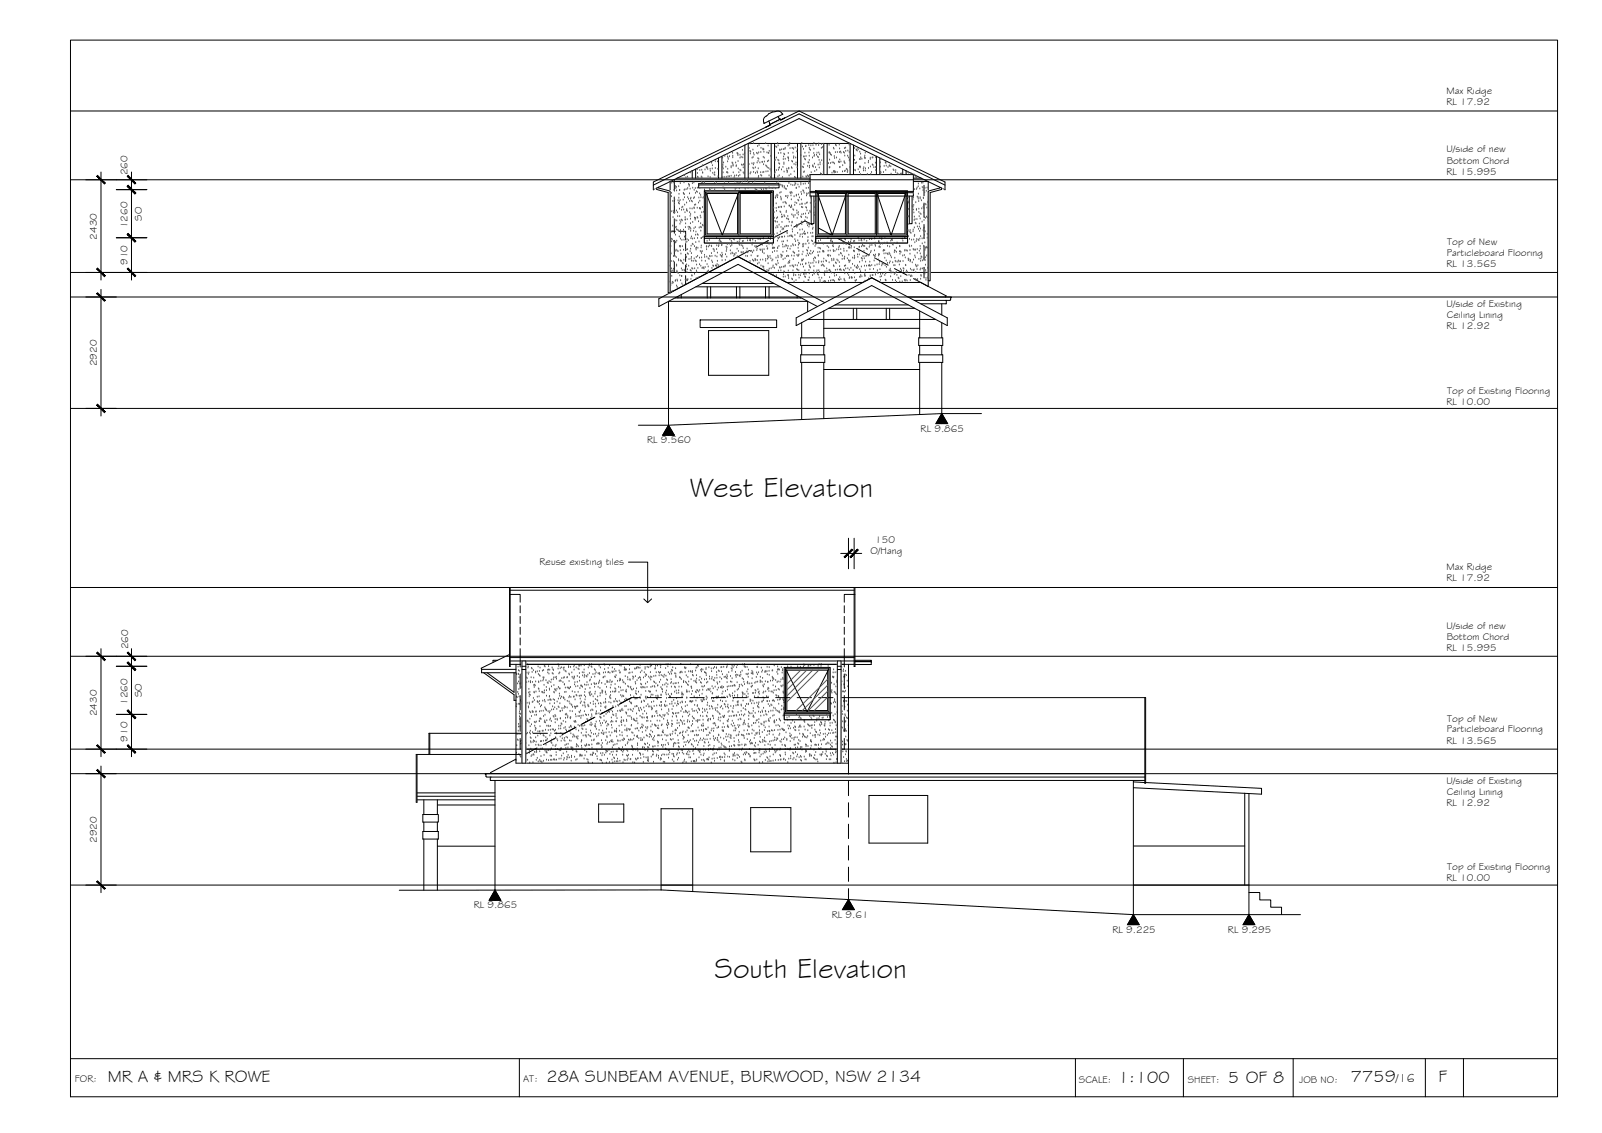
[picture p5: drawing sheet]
<svg xmlns="http://www.w3.org/2000/svg" width="420mm" height="297mm" viewBox="0 0 420 297" stroke-linecap="round" stroke-linejoin="round" font-family="sans-serif">
<defs><g id="words">
<g font-size="7.5">
<text x="181" y="130.4">West Elevation</text>
<text x="187.4" y="256.4">South Elevation</text>
</g>
<g font-size="4.5">
<text x="28.3" y="283.6">MR A &amp; MRS K ROWE</text>
<text x="143.3" y="283.6">28A SUNBEAM AVENUE, BURWOOD, NSW 2134</text>
<text x="293.2" y="283.9">1:100</text>
<text x="322.1" y="283.9">5 OF 8</text>
<text x="354.3" y="283.7">7759</text>
<text x="377.3" y="283.7">F</text>
</g>
<text font-size="3.2" x="366.1" y="283.7">/16</text>
<g font-size="2.6">
<text x="379.4" y="24.6">Max Ridge</text>
<text x="379.4" y="27.5">RL 17.92</text>
<text x="379.4" y="39.9">U/side of new</text>
<text x="33.4" y="45.9" transform="rotate(-90 33.4 45.9)">260</text>
<text x="379.4" y="45.8">RL 15.995</text>
<text x="379.4" y="42.9">Bottom Chord</text>
<text x="33.4" y="59.8" transform="rotate(-90 33.4 59.8)">1260</text>
<text x="37.2" y="57.8" transform="rotate(-90 37.2 57.8)">SO</text>
<text x="25.4" y="62.8" transform="rotate(-90 25.4 62.8)">2430</text>
<text x="379.6" y="64.2">Top of New</text>
<text x="33.4" y="69.5" transform="rotate(-90 33.4 69.5)">910</text>
<text x="379.4" y="70">RL 13.565</text>
<text x="379.4" y="67.1">Particleboard Flooring</text>
<text x="379.4" y="80.5">U/side of Existing</text>
<text x="379.5" y="83.5">Ceiling Lining</text>
<text x="379.4" y="86.4">RL 12.92</text>
<text x="25.4" y="96" transform="rotate(-90 25.4 96)">2920</text>
<text x="379.4" y="106.1">RL 10.00</text>
<text x="379.6" y="103.2">Top of Existing Flooring</text>
<text x="241.5" y="113.2">RL 9.865</text>
<text x="169.7" y="116.3">RL 9.560</text>
<text x="229.5" y="142.3">150</text>
<text x="141.5" y="148.2">Reuse existing tiles</text>
<text x="228.3" y="145.2">O/Hang</text>
<text x="379.4" y="149.5">Max Ridge</text>
<text x="379.4" y="152.4">RL 17.92</text>
<text x="379.4" y="164.9">U/side of new</text>
<text x="379.4" y="167.8">Bottom Chord</text>
<text x="33.6" y="170.3" transform="rotate(-90 33.6 170.3)">260</text>
<text x="379.4" y="170.7">RL 15.995</text>
<text x="33.4" y="184.8" transform="rotate(-90 33.4 184.8)">1260</text>
<text x="37.2" y="182.8" transform="rotate(-90 37.2 182.8)">SO</text>
<text x="25.4" y="187.8" transform="rotate(-90 25.4 187.8)">2430</text>
<text x="379.6" y="189.2">Top of New</text>
<text x="33.4" y="194.5" transform="rotate(-90 33.4 194.5)">910</text>
<text x="379.4" y="195">RL 13.565</text>
<text x="379.4" y="192">Particleboard Flooring</text>
<text x="379.4" y="205.5">U/side of Existing</text>
<text x="379.5" y="208.4">Ceiling Lining</text>
<text x="379.4" y="211.3">RL 12.92</text>
<text x="25.4" y="221" transform="rotate(-90 25.4 221)">2920</text>
<text x="379.4" y="231.1">RL 10.00</text>
<text x="379.6" y="228.1">Top of Existing Flooring</text>
<text x="124.3" y="238.2">RL 9.865</text>
<text x="218.1" y="240.6">RL 9.61</text>
<text x="291.7" y="244.6">RL 9.225</text>
<text x="322.1" y="244.6">RL 9.295</text>
<text x="19.6" y="283.7">FOR:</text>
<text x="137.2" y="283.6">AT:</text>
<text x="282.9" y="283.9">SCALE:</text>
<text x="311.5" y="283.9">SHEET:</text>
<text x="340.7" y="283.9">JOB NO:</text>
</g>
</g></defs>
<!-- layer: WINDOWS -->
<g fill="none" stroke="#000" stroke-width=".26">
<path d="M185.1 50.3h17.4h-8.7M185.1 50.3l4.3 11.4 4.4-11.4M185.1 50.3v11.4h17.4v-11.4M185.4 50.7h8v10.6h-8zM193.8 50.3v11.4M194.1 50.7h8v10.6h-8zM214.3 50.3l4 11.4 3.8-11.4M214.3 50.3h23.4l-4 11.4-3.8-11.4M214.3 50.3v11.4h23.4v-11.4M214.7 50.7h7v10.6h-7zM222.1 50.3h7.8M222.1 50.3v11.4"/>
<path d="M222.4 50.7h7.2v10.6h-7.2zM229.9 50.3v11.4M230.2 50.7h7.1v10.6h-7.1zM206 175.3l5.7 11.3 5.7-11.3M206 175.3h11.4M206 175.3v11.3h11.4v-11.3M206.4 175.7h10.7v10.6h-10.7z"/>
</g>
<!-- layer: NEWWORK -->
<g fill="none" stroke="#000" stroke-width=".26">
<path d="M195.4 38v8.7M201.6 31.7l.2 .8M202.3 37.6v9.1M202.5 29.3l.3 .1a1.83 1.83 0 0 1 2.2 .2l.3 .3-4.9 2.5a1.47 1.47 0 0 1 .8-2.1l.4-.5M202.6 29.4l-.9 .4M203.1 37.6v9.1M204.1 30.5l.1 .4M204.2 30.9l.6 .6 1-.6-1 .6-.2-.2-3.7 2 1.1-.5M204.6 31.3l-2.7 1.4 .1 .1-.2-.3M209.2 37.6v9.1M210 37.6v9.1M216.1 37.6v8.2"/>
<path d="M216.9 37.6v8.2M223.8 38v7.8M171.4 47.7l38.2-18.6 38.2 18.6v2.1l-38.2-18.7-38.2 18.7zM171.4 48.5l38.2-18.6 38.2 18.6M172.7 49.1l-.5 .2M177.6 46.7h34.9M181.6 44.8v1.9M182.4 44.3v2.4M183.2 48.1h21.1v1.1h-21.1zM183.2 48.5h21.1M184.7 50h18.1v12h-18.1zM188.5 41.4v5.3"/>
<path d="M189.3 41v5.7M212.5 47.6h-36.7v29.2l17.8-9.5 12.7 6.8h20l2.3-1.3 2.4 1.3h10.5l1.9 1v-27.5h-3.8M212.5 45.8h27.1v5.6h-27.1zM212.5 50.5h27.1M212.5 50.2h27.1M212.8 51.4v7.2h.7v-7.2M213.9 50h24.1v12h-24.1zM223 45.8v-8.2h-26.8v9.1M229.9 41v4.8M230.7 41.4v4.4M236.8 44.3v1.5M237.6 44.8v1"/>
<path d="M238.5 51.4v7.2h.7v-7.2M239.6 46.7h2M246.5 49.1l.5 .2M184.7 62h18.1v1.7h-18.1zM184.7 62.5h18.1M213.9 62h24.1v1.7h-24.1zM213.9 62.5h24.1M133.8 154v20.7h-.2v-20.7h90.6v20.7h-.2v-20.7M133.8 154.7h90.2M126.3 175.5v.9h9M126.3 175.5h9M126.9 176.4l7.9 5.7v1.5h.5"/>
<path d="M127.7 176.4l7.1 5.1v-5.1M130.5 173.1h-1.2v.6M133.6 171.6l-7.4 3.6 .1 .3M133.8 172.4h90.2M133.8 173.3h90.2M133.8 174.2h90.2M135.3 174.2v25.9h87.2v-25.9M205.7 175h12v12h-12zM224.2 173.1h4.3v1.1h-4.3M224.2 173.5h4.3M228.5 173.1v.6M205.7 187h12v1.7h-12z"/>
<path d="M205.7 187.5h12"/>
</g>
<!-- layer: HATCH -->
<g fill="none" stroke="#545454" stroke-width=".26">
<path d="M194.7 39.4h.1M196.5 38.9h.1M196.7 37.7h.1M196.7 39.7h.1M196.9 39.8h.1M197.5 39.3h.1M197.6 37.6h.1M198.7 38.4h.1M199.1 38.2h.1M199.5 40h.1M199.6 38.9h.1M200.1 39.1h.1"/>
<path d="M200.1 39.3h.1M200.3 39.3h.1M200.3 39.9h.1M200.8 37.6h.1M201.5 38.3h.1M201.7 39.7h.1M203.5 38.5h.1M203.7 38.7h.1M203.9 37.6h.1M204.1 38.2h.1M204.5 39.3h.1M204.6 39.5h.1"/>
<path d="M205 39.3h.1M205.5 39.2h.1M205.9 39.2h.1M205.9 38.9h.1M206.7 38.3h.1M206.9 37.9h.1M207.1 38.1h.1M207.1 37.6h.1M207.2 39h.1M207.8 38.9h.1M208 38.9h.1M208.1 39.2h.1"/>
<path d="M208.6 38.8h.1M209 39.8h.1M209.1 38.9h.1M210.3 37.6h.1M210.5 38.5h.1M210.7 39.2h.1M211.3 38.5h.1M211.4 38.3h.1M212.1 38.2h.1M212.2 38.9h.1M212.4 39.3h.1M212.5 39.4h.1"/>
<path d="M212.7 38.2h.1M213.2 38.2h.1M213.5 39.1h.1M213.5 37.6h.1M214 38.1h.1M214.7 38.2h.1M214.7 37.7h.1M215.4 37.9h.1M215.4 38.9h.1M215.8 38.7h.1M215.9 37.8h.1M215.9 38.8h.1"/>
<path d="M217.5 38.1h.1M218.6 38.9h.1M218.7 39.1h.1M219.1 38.1h.1M219.3 38.2h.1M219.6 40h.1M220.1 38h.1M220.2 40h.1M220.2 39h.1M220.5 39.8h.1M221.2 40h.1M221.5 39h.1"/>
<path d="M221.8 38.8h.1M221.8 39.7h.1M222.4 39.6h.1M222.7 38h.1M222.7 40h.1M222.7 37.7h.1M224.1 38.9h.1M224.6 39.3h.1M224.6 39.4h.1M224.8 39.6h.1M224.9 38.8h.1M225.1 39.3h.1"/>
<path d="M225.5 39.9h.1M225.9 39.1h.1M175.9 51.4h.1M176 47.6h.1M176.1 55.5h.1M176.1 50.7h.1M176.1 51.6h.1M176.2 48h.1M176.4 59.3h.1M176.5 52.8h.1M176.5 57h.1M176.6 55.4h.1"/>
<path d="M176.6 55.8h.1M176.7 47.9h.1M176.8 49.9h.1M176.9 51.9h.1M176.9 56h.1M176.9 53.8h.1M176.9 50.1h.1M176.9 53.2h.1M176.9 52.4h.1M177 55.8h.1M177 58h.1M177 57.8h.1"/>
<path d="M177.1 59.7h.1M177.2 48.9h.1M177.2 49.4h.1M177.4 59.6h.1M177.4 55.3h.1M177.4 49.1h.1M177.4 50.1h.1M177.5 57.9h.1M177.7 55.8h.1M177.7 56.8h.1M177.8 52.6h.1M178 53.3h.1"/>
<path d="M178 49h.1M178 52h.1M178.1 50.9h.1M178.1 52.9h.1M178.2 53.5h.1M178.2 54.8h.1M178.3 56.8h.1M178.3 49.9h.1M178.3 58.8h.1M178.3 57.8h.1M178.4 52.5h.1M178.4 48.1h.1"/>
<path d="M178.5 58.3h.1M178.8 55.1h.1M178.8 57.7h.1M178.8 54.5h.1M178.9 57.9h.1M179.1 54.3h.1M179.2 52.5h.1M179.2 50.7h.1M179.3 50.9h.1M179.3 55h.1M179.4 47.9h.1M179.4 49.9h.1"/>
<path d="M179.5 51h.1M179.5 51.8h.1M179.5 46h.1M179.6 53.8h.1M179.6 55.8h.1M179.6 49.8h.1M179.7 57.7h.1M179.7 57h.1M179.7 57.6h.1M179.8 59.7h.1M179.8 58.7h.1M179.9 46.6h.1"/>
<path d="M180.1 53.2h.1M180.1 55.2h.1M180.1 55h.1M180.2 49.7h.1M180.2 57.6h.1M180.2 55.4h.1M180.3 46.5h.1M180.4 49.4h.1M180.4 51.8h.1M180.5 59.6h.1M180.6 52.3h.1M180.6 48.4h.1"/>
<path d="M180.7 48.9h.1M180.8 48.5h.1M180.8 50.8h.1M180.8 59.6h.1M180.9 52.8h.1M180.9 55.8h.1M181 54.8h.1M181 56.7h.1M181 49.6h.1M181 59.8h.1M181.1 58.6h.1M181.1 52.2h.1"/>
<path d="M181.1 57.5h.1M181.1 56.2h.1M181.1 45.3h.1M181.2 52h.1M181.3 52.8h.1M181.3 45h.1M181.5 54.8h.1M181.6 52.9h.1M181.6 48.1h.1M181.7 58.3h.1M181.7 49.3h.1M181.9 52.1h.1"/>
<path d="M182 47.9h.1M182 60h.1M182 54.5h.1M182.1 49.9h.1M182.1 54.7h.1M182.1 51.8h.1M182.1 57.2h.1M182.2 53.8h.1M182.2 55.8h.1M182.3 57.7h.1M182.3 57.3h.1M182.4 59.7h.1"/>
<path d="M182.4 49.4h.1M182.4 50.7h.1M182.4 57.3h.1M182.4 53.7h.1M182.7 50.3h.1M182.9 54.6h.1M182.9 57h.1M182.9 50.4h.1M182.9 44.5h.1M182.9 49.3h.1M182.9 45.5h.1M183 46.5h.1"/>
<path d="M183 57.2h.1M183.1 46.6h.1M183.2 53.2h.1M183.2 58.1h.1M183.3 51.9h.1M183.4 59.8h.1M183.5 54.7h.1M183.5 50.8h.1M183.5 52.8h.1M183.5 49.4h.1M183.5 44.7h.1M183.6 54.7h.1"/>
<path d="M183.6 54.8h.1M183.7 56.7h.1M183.7 59.6h.1M183.8 58.6h.1M183.8 51.2h.1M183.8 57.1h.1M183.8 51.8h.1M183.9 59.7h.1M183.9 46.4h.1M184 47.8h.1M184.1 55.8h.1M184.1 44.6h.1"/>
<path d="M184.1 46.6h.1M184.2 47.9h.1M184.2 59.1h.1M184.3 54.4h.1M184.3 43.4h.1M184.3 45.3h.1M184.3 45.4h.1M184.4 52h.1M184.4 59.2h.1M184.5 55.6h.1M184.6 51.7h.1M184.7 47.9h.1"/>
<path d="M184.7 48.1h.1M184.8 49.8h.1M184.9 44.5h.1M185.2 43.9h.1M185.4 44.1h.1M185.4 44h.1M185.6 44.4h.1M185.7 46.4h.1M186.1 49.7h.1M186.3 49.8h.1M186.3 44.4h.1M186.3 46.5h.1"/>
<path d="M186.3 44.9h.1M186.6 42.8h.1M186.7 49.4h.1M186.8 44.3h.1M186.8 43.4h.1M186.9 45.4h.1M187.3 45.8h.1M187.4 47.8h.1M187.4 49.8h.1M187.4 45.3h.1M187.5 46h.1M187.6 44.2h.1"/>
<path d="M187.6 42.4h.1M187.9 48.1h.1M188.2 42.4h.1M188.3 44.4h.1M188.3 46.3h.1M189.4 41.3h.1M189.4 46.5h.1M189.5 41.4h.1M189.6 43.9h.1M189.6 43.4h.1M189.6 49.2h.1M189.6 45.3h.1"/>
<path d="M189.7 44.3h.1M189.8 42.7h.1M189.9 49.4h.1M189.9 46.5h.1M189.9 40.8h.1M190 47.8h.1M190.1 49.8h.1M190.1 41h.1M190.4 43.8h.1M190.5 46.5h.1M190.6 45.3h.1M190.7 45.2h.1"/>
<path d="M190.7 40.5h.1M190.8 42.4h.1M190.8 41.1h.1M190.9 44.4h.1M190.9 45.4h.1M191 46.3h.1M191 41.5h.1M191 41.8h.1M191.1 48.1h.1M191.3 46.3h.1M191.3 41.1h.1M191.8 43.7h.1"/>
<path d="M191.8 44h.1M191.8 46.2h.1M192 42.7h.1M192.1 40.2h.1M192.2 41.4h.1M192.2 41h.1M192.2 42.9h.1M192.3 43.3h.1M192.3 43.6h.1M192.3 45.3h.1M192.6 46.5h.1M192.7 46.2h.1"/>
<path d="M192.7 47.7h.1M192.8 49.7h.1M192.9 42.7h.1M193 49.4h.1M193.1 43.7h.1M193.1 43.4h.1M193.2 46.1h.1M193.3 48h.1M193.3 40.2h.1M193.5 40.4h.1M193.5 40.8h.1M193.6 42.3h.1"/>
<path d="M193.6 44.3h.1M193.7 46.2h.1M193.8 45.3h.1M193.8 47.9h.1M193.9 49.5h.1M194 46h.1M194.1 40.7h.1M194.1 41.5h.1M194.1 44.6h.1M194.3 48.1h.1M194.3 44.8h.1M194.4 41.2h.1"/>
<path d="M194.5 43.3h.1M194.7 47.8h.1M194.8 41.4h.1M194.8 43.4h.1M194.9 40.6h.1M194.9 45.3h.1M194.9 44h.1M195 43.2h.1M195.1 45.6h.1M195.3 40.2h.1M195.4 47.7h.1M195.4 49.6h.1"/>
<path d="M196 47.6h.1M196.2 49.4h.1M196.2 47.9h.1M196.3 44.3h.1M196.3 40.4h.1M196.3 46.2h.1M196.4 48.1h.1M196.5 43.2h.1M196.8 45.6h.1M196.8 40.4h.1M196.9 45.3h.1M197.2 42.9h.1"/>
<path d="M197.3 41.5h.1M197.4 48.1h.1M197.5 44.1h.1M197.5 41.3h.1M197.6 43.2h.1M197.6 45.2h.1M197.6 40.2h.1M197.7 44.3h.1M197.7 42.9h.1M197.8 40.7h.1M198 47.7h.1M198.1 49.6h.1"/>
<path d="M198.1 44h.1M198.1 45.4h.1M198.3 49.8h.1M198.4 49.9h.1M198.4 40.2h.1M198.5 50h.1M198.6 42.7h.1M198.6 45.1h.1M198.7 45.4h.1M198.7 40.4h.1M198.8 41.6h.1M198.8 42.3h.1"/>
<path d="M198.9 44.3h.1M198.9 46.5h.1M199 46.2h.1M199 40.1h.1M199 41.8h.1M199.3 42.7h.1M199.4 49.4h.1M199.5 45.3h.1M199.5 46h.1M199.7 49.8h.1M199.8 46.2h.1M199.9 42.6h.1"/>
<path d="M200.1 45.3h.1M200.2 41.2h.1M200.3 49.7h.1M200.3 43.2h.1M200.3 45.2h.1M200.4 41.5h.1M200.5 42.5h.1M200.6 48.1h.1M200.8 49.5h.1M200.9 43.5h.1M200.9 45.1h.1M201.1 49.6h.1"/>
<path d="M201.1 43.7h.1M201.2 40.1h.1M201.2 44h.1M201.3 42.4h.1M201.4 45h.1M201.5 40.2h.1M201.6 42.2h.1M201.6 44.2h.1M201.6 40.2h.1M201.7 49.2h.1M201.7 46.1h.1M201.9 49.4h.1"/>
<path d="M202 44.5h.1M202.1 46.5h.1M202.2 41h.1M202.3 44.9h.1M202.5 49.4h.1M202.6 49.4h.1M202.9 54.6h.1M203 49.3h.1M203 55.7h.1M203.1 57.2h.1M203.1 45.6h.1M203.2 42.1h.1"/>
<path d="M203.3 58.1h.1M203.3 45.3h.1M203.3 42h.1M203.4 51.9h.1M203.4 49.5h.1M203.4 58.2h.1M203.5 59.8h.1M203.5 51.5h.1M203.6 53.4h.1M203.6 54.6h.1M203.6 44.7h.1M203.6 41.4h.1"/>
<path d="M203.7 55.4h.1M203.7 57.3h.1M203.7 48.1h.1M203.8 59.3h.1M203.8 51.2h.1M203.9 58.3h.1M203.9 51.8h.1M203.9 57.1h.1M204 59.7h.1M204 51.3h.1M204 42h.1M204 46.4h.1"/>
<path d="M204.1 47.7h.1M204.2 54.5h.1M204.2 40.2h.1M204.2 44.6h.1M204.2 42.2h.1M204.3 44.1h.1M204.3 42.9h.1M204.3 54.4h.1M204.3 59h.1M204.4 46.1h.1M204.4 44h.1M204.5 43.1h.1"/>
<path d="M204.5 50.6h.1M204.6 55.6h.1M204.8 48.5h.1M204.8 51.7h.1M204.8 55.7h.1M204.8 40.2h.1M204.8 50.5h.1M204.8 54.3h.1M204.8 59.6h.1M204.9 52.4h.1M204.9 52.1h.1M205 54.4h.1"/>
<path d="M205 44.5h.1M205 56.4h.1M205 57h.1M205.1 58.3h.1M205.1 48.7h.1M205.2 49h.1M205.2 46.5h.1M205.3 56.9h.1M205.3 48.8h.1M205.3 60h.1M205.3 43.9h.1M205.4 53.2h.1"/>
<path d="M205.4 41.8h.1M205.5 41.2h.1M205.6 43.1h.1M205.6 42.7h.1M205.6 40.4h.1M205.6 56.5h.1M205.6 45.1h.1M205.7 54.2h.1M205.7 49.3h.1M205.7 49h.1M205.8 40.6h.1M205.8 56.8h.1"/>
<path d="M205.8 59.5h.1M205.9 53.1h.1M205.9 41.8h.1M206.1 49.5h.1M206.1 53.2h.1M206.1 51.5h.1M206.2 53.4h.1M206.2 59.4h.1M206.2 55.7h.1M206.2 49.7h.1M206.2 55.4h.1M206.3 57.4h.1"/>
<path d="M206.4 59.3h.1M206.4 44.3h.1M206.4 44.8h.1M206.4 45.3h.1M206.5 48.9h.1M206.5 51.9h.1M206.5 45h.1M206.6 56.7h.1M206.7 51.4h.1M206.7 57.5h.1M206.7 41.4h.1M206.7 59.4h.1"/>
<path d="M206.7 40.2h.1M206.8 41.7h.1M206.8 57.6h.1M206.8 42.2h.1M206.9 44.1h.1M206.9 44.3h.1M206.9 48.1h.1M207 54h.1M207 46.1h.1M207 58.3h.1M207.1 54h.1M207.2 50.6h.1"/>
<path d="M207.3 54.5h.1M207.4 50.8h.1M207.4 48.5h.1M207.4 45.8h.1M207.5 51.4h.1M207.5 50.4h.1M207.5 52.4h.1M207.5 59.2h.1M207.6 54h.1M207.6 44h.1M207.6 54.4h.1M207.7 56.3h.1"/>
<path d="M207.7 42.3h.1M207.7 50.6h.1M207.7 58.4h.1M207.7 44.2h.1M207.8 58.3h.1M207.8 42.5h.1M207.9 48.7h.1M208 55h.1M208 40.1h.1M208 56.6h.1M208.1 55.1h.1M208.1 41.5h.1"/>
<path d="M208.2 57h.1M208.2 41.1h.1M208.3 51.6h.1M208.3 43.1h.1M208.3 45.1h.1M208.4 46.5h.1M208.4 48.6h.1M208.4 53.9h.1M208.5 56.5h.1M208.5 53.2h.1M208.5 48.1h.1M208.6 46.7h.1"/>
<path d="M208.7 48.3h.1M208.7 41.4h.1M208.7 59.4h.1M208.7 43.3h.1M208.8 42.7h.1M208.8 49.4h.1M208.9 51.4h.1M208.9 51.2h.1M208.9 49.3h.1M208.9 53.4h.1M208.9 59.1h.1M209 55.3h.1"/>
<path d="M209 59.5h.1M209 56h.1M209.1 57.2h.1M209.1 44h.1M209.1 59.2h.1M209.3 48.5h.1M209.3 52.5h.1M209.4 56.4h.1M209.4 55.7h.1M209.4 51.1h.1M209.5 59h.1M209.5 52.7h.1"/>
<path d="M209.6 49.1h.1M209.7 51.9h.1M209.8 53.7h.1M210 48.5h.1M210 48.1h.1M210 56.9h.1M210 40.8h.1M210.1 50.4h.1M210.2 52.4h.1M210.2 58.3h.1M210.2 54.4h.1M210.2 51h.1"/>
<path d="M210.2 57h.1M210.3 56.3h.1M210.3 58.9h.1M210.3 58.3h.1M210.3 53.6h.1M210.3 53.5h.1M210.4 43.8h.1M210.5 54.5h.1M210.6 46.4h.1M210.6 50h.1M210.7 48.3h.1M210.7 56.2h.1"/>
<path d="M210.7 44h.1M210.8 50.2h.1M210.8 41.2h.1M210.8 45.2h.1M210.8 43.1h.1M210.9 50.6h.1M210.9 41.1h.1M210.9 45.1h.1M211.1 41.8h.1M211.1 57.9h.1M211.1 40.1h.1M211.1 53.5h.1"/>
<path d="M211.2 48.2h.1M211.2 41.9h.1M211.3 56.1h.1M211.3 57h.1M211.4 54.4h.1M211.4 41h.1M211.4 46.3h.1M211.4 49.4h.1M211.5 51.4h.1M211.5 54.6h.1M211.6 53.3h.1M211.6 46.5h.1"/>
<path d="M211.6 50.8h.1M211.7 55.3h.1M211.7 58.7h.1M211.7 51h.1M211.7 57.2h.1M211.7 53.2h.1M211.8 59.2h.1M211.8 43.6h.1M211.8 46.1h.1M211.9 42.7h.1M212 48.1h.1M212 49.3h.1"/>
<path d="M212 46.3h.1M212.1 56h.1M212.1 47.7h.1M212.1 50.7h.1M212.1 58.8h.1M212.1 42.7h.1M212.2 59.5h.1M212.2 40.1h.1M212.2 58.6h.1M212.2 42.1h.1M212.2 41h.1M212.3 44h.1"/>
<path d="M212.3 59h.1M212.3 43.6h.1M212.4 46h.1M212.4 55.4h.1M212.5 55.7h.1M212.5 53.3h.1M212.7 51.9h.1M212.8 45.3h.1M213.1 41.4h.1M213.1 43.7h.1M213.2 43.4h.1M213.2 59.8h.1"/>
<path d="M213.3 43.8h.1M213.4 40.2h.1M213.5 55.9h.1M213.5 41h.1M213.6 43h.1M213.6 40.7h.1M213.6 56.5h.1M213.7 54.4h.1M213.7 45h.1M213.7 52.9h.1M213.9 53.1h.1M213.9 44h.1"/>
<path d="M214.2 40.7h.1M214.2 44.6h.1M214.3 40.1h.1M214.4 41.2h.1M214.6 43.3h.1M214.6 41.3h.1M214.7 40.1h.1M214.8 42.1h.1M214.9 44h.1M215 40.6h.1M215.1 43.2h.1M215.1 42.7h.1"/>
<path d="M215.2 45.6h.1M215.4 45.7h.1M215.5 45.8h.1M215.5 42.1h.1M215.9 43.1h.1M215.9 45.2h.1M216 45.7h.1M217.1 44h.1M217.3 42.9h.1M217.5 40.1h.1M217.5 40h.1M217.6 42h.1"/>
<path d="M217.6 44h.1M217.6 43.9h.1M217.7 40.2h.1M217.8 42.9h.1M217.8 40.6h.1M218 40.7h.1M218.2 45.4h.1M218.3 42.7h.1M218.6 45h.1M218.6 42.7h.1M218.8 45.4h.1M218.8 41h.1"/>
<path d="M218.8 45.1h.1M218.8 43h.1M218.9 41.5h.1M218.9 44.9h.1M219.1 40h.1M219.1 45.2h.1M219.4 41.4h.1M219.6 45.2h.1M219.9 42.5h.1M220 42.6h.1M220.1 42.6h.1M220.2 41.9h.1"/>
<path d="M220.2 44h.1M220.3 43.9h.1M220.5 42.5h.1M220.6 40.1h.1M221 45.1h.1M221 43.4h.1M221.4 42.4h.1M221.4 42.7h.1M221.4 40.1h.1M221.5 45h.1M221.6 40.9h.1M221.6 42.9h.1"/>
<path d="M221.7 44.8h.1M222 44.4h.1M222.2 44.5h.1M222.2 45.2h.1M222.3 44.9h.1M222.3 41h.1M222.6 41.4h.1M222.7 42.2h.1M222.8 41.9h.1M222.9 43.9h.1M224.1 42h.1M224.2 40.9h.1"/>
<path d="M224.2 44.6h.1M224.3 42.9h.1M224.3 44.8h.1M224.4 42.9h.1M224.6 42.7h.1M225.1 44.5h.1M225.4 45.2h.1M225.4 43.8h.1M225.5 41.8h.1M225.6 41.8h.1M225.6 44h.1M225.6 43.8h.1"/>
<path d="M225.7 45.8h.1M225.7 40.4h.1M225.7 41.4h.1M226 41.8h.1M226.4 44.3h.1M226.5 44.8h.1M226.6 44h.1M226.7 41.3h.1M226.8 40.9h.1M226.9 42.9h.1M226.9 41.6h.1M226.9 41.5h.1"/>
<path d="M226.9 44.8h.1M226.9 40.1h.1M227 44.3h.1M227.5 45.7h.1M227.7 42.7h.1M227.8 44.2h.1M227.8 42.3h.1M228.2 41.8h.1M228.2 41.5h.1M228.3 43.8h.1M228.4 45.7h.1M228.6 45.2h.1"/>
<path d="M228.8 41.4h.1M228.8 43.2h.1M228.9 41.4h.1M229 43.4h.1M229.2 44h.1M229.6 42.8h.1M229.6 41.3h.1M229.7 44.7h.1M229.7 43.9h.1M230.8 41.8h.1M230.9 45.1h.1M230.9 43.8h.1"/>
<path d="M230.9 42.7h.1M231 45.7h.1M231 45.3h.1M231.2 41.7h.1M231.7 45.2h.1M231.9 43.6h.1M232.2 42.6h.1M232.3 42.7h.1M232.3 44.7h.1M232.4 42.8h.1M232.4 43.5h.1M232.9 43.9h.1"/>
<path d="M233.2 43.4h.1M233.2 43.6h.1M233.6 43.7h.1M233.7 45.6h.1M234.3 44.5h.1M234.4 44.7h.1M234.9 45.2h.1M234.9 44.7h.1M235.3 45.5h.1M235.6 45.8h.1M236.1 45.7h.1M236.4 45.6h.1"/>
<path d="M238.1 52.6h.1M238.1 45.2h.1M238.2 51.8h.1M238.2 56.8h.1M238.2 53h.1M238.2 54.9h.1M238.2 53.2h.1M238.3 56.9h.1M238.3 45.4h.1M238.4 58.9h.1M239 45.6h.1M239.3 54.2h.1"/>
<path d="M239.4 52.4h.1M239.5 54.3h.1M239.6 51.9h.1M239.6 55h.1M239.6 50.7h.1M239.6 53.9h.1M239.7 55.8h.1M239.7 45.9h.1M239.8 57.8h.1M239.8 59.7h.1M239.8 56.9h.1M239.9 49.7h.1"/>
<path d="M239.9 46h.1M240 57.6h.1M240.1 58.5h.1M240.1 46.5h.1M240.2 53.1h.1M240.2 58.7h.1M240.4 54.9h.1M240.4 55.1h.1M240.4 49.7h.1M240.4 46.5h.1M240.5 57.5h.1M240.5 49.3h.1"/>
<path d="M240.6 51.7h.1M240.6 59.5h.1M240.8 51.8h.1M240.8 49h.1M240.8 52.2h.1M240.9 50.9h.1M240.9 48.2h.1M240.9 52.8h.1M241 54.8h.1M241 55.7h.1M241.1 56.8h.1M241.1 58.7h.1"/>
<path d="M241.1 59.5h.1M241.2 49.5h.1M241.3 52.2h.1M241.3 57.4h.1M241.3 51.8h.1M241.3 56.1h.1M241.5 56.2h.1M241.7 52.6h.1M241.7 48h.1M241.8 54.8h.1M241.8 58.2h.1M241.9 49.2h.1"/>
<path d="M242 48h.1M242.1 50h.1M242.1 49.3h.1M242.1 54.4h.1M242.2 51.9h.1M242.2 52h.1M242.2 53.9h.1M242.3 59.9h.1M242.3 55.9h.1M242.3 54.7h.1M242.3 57.8h.1M242.4 59.7h.1"/>
<path d="M242.4 57h.1M242.5 50.6h.1M242.6 49.4h.1M242.6 53.6h.1M242.7 57.2h.1M242.9 53.7h.1M242.9 50.1h.1M243 56.9h.1M243.1 54.5h.1M243.1 49.3h.1M243.2 57.2h.1M243.3 53.1h.1"/>
<path d="M243.4 58h.1M175.8 74h.1M175.8 69.8h.1M175.8 60.7h.1M175.8 68.7h.1M175.8 64.7h.1M175.9 62.7h.1M175.9 76.6h.1M175.9 66.2h.1M175.9 64.6h.1M175.9 74.9h.1M176 66.6h.1"/>
<path d="M176.1 68.6h.1M176.1 70.5h.1M176.1 63.4h.1M176.1 62.7h.1M176.2 72.4h.1M176.2 71.3h.1M176.2 60.9h.1M176.3 74.4h.1M176.3 76.4h.1M176.3 71h.1M176.3 62.9h.1M176.3 74h.1"/>
<path d="M176.5 60.7h.1M176.6 74.2h.1M176.6 68.6h.1M176.6 63.3h.1M176.6 67.2h.1M176.6 70.6h.1M176.7 71.2h.1M176.9 67.1h.1M177 63.4h.1M177.1 65.9h.1M177.1 67.3h.1M177.1 73.8h.1"/>
<path d="M177.2 61.7h.1M177.2 73.6h.1M177.2 63.7h.1M177.2 63.6h.1M177.3 65.6h.1M177.4 67.5h.1M177.4 69.5h.1M177.4 69.8h.1M177.4 60.2h.1M177.4 75h.1M177.5 71.4h.1M177.5 63.2h.1"/>
<path d="M177.5 71.1h.1M177.6 73.4h.1M177.6 65.8h.1M177.6 75.4h.1M177.6 60.4h.1M177.7 73.7h.1M177.7 71.5h.1M177.8 66h.1M177.9 71.7h.1M177.9 60.5h.1M178 68.1h.1M178 68.4h.1"/>
<path d="M178.2 62.1h.1M178.2 64.6h.1M178.3 72.3h.1M178.4 60.7h.1M178.4 64.8h.1M178.4 65.7h.1M178.5 62.7h.1M178.5 60.4h.1M178.5 64.6h.1M178.5 68.3h.1M178.5 73.6h.1M178.5 61.2h.1"/>
<path d="M178.6 66.6h.1M178.6 68.6h.1M178.6 68.5h.1M178.7 70.5h.1M178.8 72.5h.1M178.8 72.4h.1M178.8 74.4h.1M178.8 63h.1M178.9 70.9h.1M179 64.7h.1M179 69h.1M179.1 74.9h.1"/>
<path d="M179.2 69.2h.1M179.3 60.3h.1M179.3 65.6h.1M179.4 68.2h.1M179.4 60.9h.1M179.4 63h.1M179.4 70.8h.1M179.5 71h.1M179.5 62.1h.1M179.7 62.3h.1M179.7 73.4h.1M179.8 65.5h.1"/>
<path d="M179.8 61.6h.1M179.8 67.2h.1M179.9 73.4h.1M179.9 63.6h.1M179.9 65.5h.1M179.9 73.6h.1M180 67.5h.1M180 70h.1M180.1 69.4h.1M180.2 71.4h.1M180.2 63.4h.1M180.2 73.4h.1"/>
<path d="M180.2 62.8h.1M180.3 70.7h.1M180.3 73.6h.1M180.3 66.5h.1M180.3 65.5h.1M180.4 73.3h.1M180.5 66.7h.1M180.6 63.1h.1M180.6 69.8h.1M180.7 60.2h.1M180.7 68h.1M181 66h.1"/>
<path d="M181 70.9h.1M181.1 60.6h.1M181.1 65.3h.1M181.2 60.1h.1M181.2 62.6h.1M181.2 73.3h.1M181.3 64.5h.1M181.3 68h.1M181.3 71.1h.1M181.3 66.5h.1M181.3 62.1h.1M181.3 67.5h.1"/>
<path d="M181.4 68.5h.1M181.4 72.3h.1M181.5 70.4h.1M181.5 72.4h.1M181.6 62.7h.1M181.6 64h.1M181.7 70.5h.1M181.8 64.2h.1M181.8 68.5h.1M181.9 60.6h.1M182.1 67.9h.1M182.1 62.6h.1"/>
<path d="M182.1 64.7h.1M182.1 71.9h.1M182.2 70.5h.1M182.4 68.4h.1M182.4 61.7h.1M182.5 63.6h.1M182.5 65.2h.1M182.5 60.8h.1M182.6 65.5h.1M182.6 68.6h.1M182.6 67.5h.1M182.6 73h.1"/>
<path d="M182.7 71h.1M182.7 65h.1M182.7 69.5h.1M182.7 71.4h.1M182.9 61.5h.1M183 62.5h.1M183 67.2h.1M183 65.1h.1M183 70.4h.1M183.1 61.7h.1M183.2 72.8h.1M183.3 63.4h.1"/>
<path d="M183.5 67.7h.1M183.5 69.4h.1M183.7 65.9h.1M183.8 60.6h.1M183.8 69.8h.1M183.9 62.5h.1M183.9 65h.1M183.9 66.1h.1M183.9 64.5h.1M184 62.5h.1M184 66.5h.1M184 67.6h.1"/>
<path d="M184.1 68.4h.1M184.1 70.4h.1M184.2 66h.1M184.3 62.3h.1M184.4 70.2h.1M184.4 70.3h.1M184.5 62.1h.1M184.6 70.5h.1M184.7 62h18.1v1.7h-18.1zM184.8 66.9h.1M184.8 67.5h.1M184.9 70.1h.1"/>
<path d="M185 68.5h.1M185.3 64.8h.1M185.3 65.5h.1M185.3 64.7h.1M185.4 67.4h.1M185.4 63.3h.1M185.4 69.4h.1M185.5 71.3h.1M185.7 70h.1M185.7 67.8h.1M185.8 64.7h.1M185.8 71h.1"/>
<path d="M186 68h.1M186 63h.1M186 64.4h.1M186.1 67.2h.1M186.2 67.3h.1M186.5 64.5h.1M186.6 66.5h.1M186.6 64.6h.1M186.7 68.4h.1M186.7 70.4h.1M186.7 67.2h.1M186.8 68.8h.1"/>
<path d="M187 69.7h.1M187.1 65.4h.1M187.1 69.8h.1M187.3 65.5h.1M187.3 66h.1M187.6 67.2h.1M187.6 69.7h.1M187.9 69.7h.1M187.9 62.4h.1M187.9 65.4h.1M188 64.4h.1M188 67.4h.1"/>
<path d="M188 69.9h.1M188.1 69.4h.1M188.2 68.5h.1M188.2 66.4h.1M188.5 64.7h.1M188.5 69.7h.1M188.5 64.4h.1M188.6 63.3h.1M188.8 62.9h.1M188.9 66.9h.1M189 63.3h.1M189.1 63.5h.1"/>
<path d="M189.2 67.3h.1M189.3 64.4h.1M189.3 67.2h.1M189.3 66.4h.1M189.3 64.3h.1M189.3 67.5h.1M189.4 68.3h.1M189.5 66.9h.1M189.5 63.9h.1M190.2 68.3h.1M190.3 66.8h.1M190.4 64.8h.1"/>
<path d="M190.5 65.9h.1M190.6 65.4h.1M190.6 67.4h.1M190.7 65h.1M190.7 64.1h.1M191.2 64h.1M191.3 68.5h.1M191.4 62.9h.1M191.5 65.8h.1M191.6 64.7h.1M191.7 66.6h.1M191.8 63.3h.1"/>
<path d="M191.9 64.4h.1M192 63.7h.1M192 66.4h.1M192.1 63.9h.1M192.2 66.5h.1M192.3 62.8h.1M192.5 67.2h.1M192.6 62.9h.1M192.6 66.7h.1M192.7 66.9h.1M193 66.4h.1M193.3 65.3h.1"/>
<path d="M193.4 63.5h.1M193.4 67.3h.1M193.4 63.7h.1M193.7 65.9h.1M193.9 63.4h.1M193.9 64.2h.1M194 62.9h.1M194 64.4h.1M194.4 66.2h.1M194.5 64.4h.1M194.6 66.4h.1M194.7 63.3h.1"/>
<path d="M194.8 64.7h.1M194.9 63.3h.1M194.9 66.2h.1M194.9 65.2h.1M195.6 67.2h.1M195.7 62.2h.1M195.7 66.1h.1M195.9 62.3h.1M195.9 65.3h.1M195.9 66.1h.1M196 67.2h.1M196.1 63.1h.1"/>
<path d="M196.1 66.3h.1M196.6 63.1h.1M196.7 68.6h.1M196.8 62.8h.1M196.8 63.2h.1M196.8 65.9h.1M197 67.1h.1M197.1 65.9h.1M197.3 64.3h.1M197.3 66.3h.1M197.4 68.2h.1M197.4 63h.1"/>
<path d="M197.4 63.8h.1M197.6 68.5h.1M197.7 65.8h.1M198 64.7h.1M198 68h.1M198.1 68.4h.1M198.1 63.3h.1M198.2 68.2h.1M198.3 64.6h.1M198.5 65.7h.1M198.6 65.3h.1M198.6 67.3h.1"/>
<path d="M198.6 68.3h.1M198.7 69.2h.1M198.8 67.2h.1M198.8 62.8h.1M199.1 69h.1M199.3 62.7h.1M199.3 65.5h.1M199.4 62.8h.1M199.4 68.2h.1M199.5 65.7h.1M199.6 69.7h.1M199.9 65.5h.1"/>
<path d="M199.9 64.3h.1M200 65.9h.1M200 66.2h.1M200.1 68.2h.1M200.1 69.9h.1M200.1 70.1h.1M200.2 62.6h.1M200.3 70.1h.1M200.3 70.7h.1M200.4 65.5h.1M200.4 66.5h.1M200.8 68h.1"/>
<path d="M200.8 68.5h.1M201.1 64.7h.1M201.2 70.9h.1M201.2 63.5h.1M201.2 65.3h.1M201.3 63.3h.1M201.3 65.2h.1M201.3 68h.1M201.4 67.2h.1M201.4 63.7h.1M201.4 67.4h.1M201.5 69.1h.1"/>
<path d="M201.5 71.1h.1M201.5 62.4h.1M201.6 71h.1M201.6 67.6h.1M201.7 64h.1M201.7 70.5h.1M202 67.2h.1M202 62.8h.1M202.1 62.4h.1M202.2 67.8h.1M202.2 71.8h.1M202.3 70.5h.1"/>
<path d="M202.5 68.4h.1M202.6 64.3h.1M202.6 66.2h.1M202.6 65.2h.1M202.7 68.2h.1M202.7 70.2h.1M202.7 65h.1M202.8 69.7h.1M202.8 72.1h.1M202.9 65.1h.1M203 62.5h.1M203 61.5h.1"/>
<path d="M203.1 70.3h.1M203.1 65.1h.1M203.1 65.9h.1M203.5 62.1h.1M203.5 69.4h.1M203.5 67.7h.1M203.6 72.3h.1M203.7 69.5h.1M203.8 65.9h.1M203.8 61.3h.1M203.9 63.2h.1M203.9 65.2h.1"/>
<path d="M203.9 65h.1M203.9 68.5h.1M204 67.2h.1M204 62.5h.1M204.1 69.1h.1M204.1 67.6h.1M204.2 71h.1M204.2 62.6h.1M204.3 64.6h.1M204.4 62.3h.1M204.5 70.2h.1M204.6 70.3h.1"/>
<path d="M204.7 60.8h.1M204.8 71h.1M204.8 66.9h.1M204.9 67.5h.1M204.9 62.2h.1M205 70.1h.1M205 67h.1M205.1 63.4h.1M205.1 60.3h.1M205.1 67.2h.1M205.2 62.2h.1M205.3 64.2h.1"/>
<path d="M205.3 66.1h.1M205.3 64.8h.1M205.4 68.1h.1M205.4 72.7h.1M205.5 70h.1M205.5 63.4h.1M205.5 72h.1M205.5 60.1h.1M205.6 73.5h.1M205.6 71.3h.1M205.8 62.1h.1M205.8 71.4h.1"/>
<path d="M205.9 64.7h.1M205.9 70h.1M205.9 67.8h.1M205.9 72.6h.1M205.9 69.7h.1M206.1 64.4h.1M206.3 67.3h.1M206.3 65.9h.1M206.3 64.5h.1M206.4 60.9h.1M206.4 61.3h.1M206.5 63.2h.1"/>
<path d="M206.6 65.2h.1M206.6 67.2h.1M206.7 62.1h.1M206.7 72.2h.1M206.7 69.1h.1M206.7 64.6h.1M206.7 71h.1M206.7 72.3h.1M206.8 72.5h.1M206.8 73h.1M206.8 67.2h.1M206.9 68.8h.1"/>
<path d="M207.1 68.9h.1M207.1 61.9h.1M207.1 68.5h.1M207.2 69.8h.1M207.2 65.3h.1M207.4 61.9h.1M207.5 64.6h.1M207.6 67.1h.1M207.6 62h.1M207.7 61.9h.1M207.7 73.2h.1M207.8 69.7h.1"/>
<path d="M207.8 60.2h.1M207.8 60.8h.1M207.8 73.3h.1M207.9 62.2h.1M207.9 64.1h.1M208 71h.1M208 69.7h.1M208 66.1h.1M208.1 68h.1M208.1 64.4h.1M208.1 70h.1M208.1 72.3h.1"/>
<path d="M208.2 72h.1M208.2 66.3h.1M208.3 73.9h.1M208.3 67.2h.1M208.4 66.4h.1M208.5 61.7h.1M208.5 62.8h.1M208.6 69.6h.1M208.6 64.4h.1M208.6 63.3h.1M208.7 72.2h.1M208.8 73.5h.1"/>
<path d="M209 70.7h.1M209 66.9h.1M209.1 69.7h.1M209.2 70.8h.1M209.2 61.2h.1M209.2 63.1h.1M209.3 67.2h.1M209.3 65.1h.1M209.4 67.1h.1M209.4 64.3h.1M209.5 69h.1M209.5 71h.1"/>
<path d="M209.5 72.2h.1M209.5 65.9h.1M209.5 63.8h.1M209.5 66.9h.1M209.6 72.9h.1M209.7 63.9h.1M209.8 62.1h.1M209.8 60.3h.1M209.9 61.6h.1M209.9 72.3h.1M210 69.4h.1M210 71.6h.1"/>
<path d="M210.3 68.5h.1M210.3 68.2h.1M210.4 61.5h.1M210.4 66.8h.1M210.4 60.3h.1M210.5 62.2h.1M210.5 69.4h.1M210.5 68.3h.1M210.6 64.1h.1M210.6 66.1h.1M210.6 64.7h.1M210.6 64.6h.1"/>
<path d="M210.7 68.1h.1M210.7 70h.1M210.8 72h.1M210.8 64.1h.1M210.8 61.3h.1M210.8 73.9h.1M210.9 71.9h.1M211 60.8h.1M211 61.4h.1M211.1 72.6h.1M211.1 71h.1M211.2 61.4h.1"/>
<path d="M211.2 72.7h.1M211.3 69.3h.1M211.4 64h.1M211.4 69.1h.1M211.4 71.9h.1M211.4 67.2h.1M211.6 65.7h.1M211.7 66.6h.1M211.8 65.8h.1M211.8 61.1h.1M211.8 63.3h.1M211.9 63.1h.1"/>
<path d="M211.9 62.3h.1M211.9 73.5h.1M212 65h.1M212 67h.1M212.1 69h.1M212.1 73.5h.1M212.2 70.9h.1M212.2 63.9h.1M212.2 72.9h.1M212.2 71.8h.1M212.2 69.7h.1M212.3 66.5h.1"/>
<path d="M212.4 70.1h.1M212.5 70.2h.1M212.6 61.2h.1M212.6 65.9h.1M212.7 69.1h.1M212.7 66.6h.1M212.9 63.2h.1M213 62.1h.1M213.1 66.4h.1M213.1 72.2h.1M213.1 63.3h.1M213.1 60.1h.1"/>
<path d="M213.1 61.1h.1M213.2 62.1h.1M213.2 69h.1M213.3 64.1h.1M213.3 66h.1M213.4 68h.1M213.4 71h.1M213.5 69.9h.1M213.5 68.5h.1M213.5 71.9h.1M213.6 63.7h.1M213.6 73.8h.1"/>
<path d="M213.6 71.6h.1M213.7 67.6h.1M213.8 64.6h.1M213.9 67.7h.1M213.9 62h24.1v1.7h-24.1zM214 64.2h.1M214 68.9h.1M214.2 71.5h.1M214.3 71h.1M214.4 72h.1M214.5 66.2h.1M214.6 65.1h.1"/>
<path d="M214.6 67h.1M214.6 67.2h.1M214.6 72.2h.1M214.7 63.3h.1M214.7 69h.1M214.7 71h.1M214.7 68.6h.1M214.8 72.9h.1M215 71.4h.1M215 66.1h.1M215 65.1h.1M215.1 74.1h.1"/>
<path d="M215.1 73.5h.1M215.2 65.3h.1M215.2 63h.1M215.4 68.7h.1M215.4 69.7h.1M215.5 73h.1M215.8 69.5h.1M215.8 65.9h.1M215.8 66.1h.1M215.9 64h.1M215.9 68.7h.1M215.9 73.9h.1"/>
<path d="M215.9 69.7h.1M216 66h.1M216.1 67.9h.1M216.1 66.1h.1M216.1 69.9h.1M216.2 71.9h.1M216.3 73.8h.1M216.3 72.2h.1M216.4 71.2h.1M216.5 73.9h.1M216.6 68.4h.1M216.8 68.6h.1"/>
<path d="M216.8 70.5h.1M216.9 71.2h.1M216.9 64.6h.1M217.1 67h.1M217.2 62.4h.1M217.2 65.8h.1M217.2 67.2h.1M217.3 73.8h.1M217.3 65h.1M217.4 66.9h.1M217.5 68.9h.1M217.5 71h.1"/>
<path d="M217.5 70.8h.1M217.6 72.8h.1M217.7 71h.1M217.7 65.8h.1M217.8 67.2h.1M217.8 63.3h.1M217.8 73.7h.1M217.8 71.4h.1M218 62.9h.1M218 71.6h.1M218.1 68h.1M218.2 63.3h.1"/>
<path d="M218.2 68.4h.1M218.3 73.5h.1M218.3 63.5h.1M218.4 64.5h.1M218.6 64h.1M218.6 65.7h.1M218.6 64.7h.1M218.6 66h.1M218.6 69.7h.1M218.6 73.5h.1M218.7 68h.1M218.7 68.3h.1"/>
<path d="M218.7 69.9h.1M218.8 71.9h.1M218.8 73.8h.1M218.9 72.4h.1M219 65.9h.1M219.1 70.9h.1M219.1 68.9h.1M219.3 69.1h.1M219.4 72.2h.1M219.4 65.5h.1M219.5 68.2h.1M219.6 70.8h.1"/>
<path d="M219.8 68.4h.1M219.9 73.3h.1M219.9 65.5h.1M220 65h.1M220 66.9h.1M220 73.4h.1M220.1 68.8h.1M220.1 64.6h.1M220.1 73.5h.1M220.2 70.8h.1M220.2 69.9h.1M220.2 72.8h.1"/>
<path d="M220.5 70.7h.1M220.5 66.4h.1M220.5 65.4h.1M220.5 73.3h.1M220.6 71h.1M220.6 62.9h.1M220.6 66.6h.1M220.9 68h.1M220.9 67.2h.1M221 63.3h.1M221.2 63.7h.1M221.2 70.8h.1"/>
<path d="M221.3 63.9h.1M221.3 65.3h.1M221.3 65.9h.1M221.4 73.2h.1M221.4 67.8h.1M221.4 68h.1M221.4 73.5h.1M221.4 71h.1M221.5 69.8h.1M221.5 67.4h.1M221.6 62.8h.1M221.6 71.8h.1"/>
<path d="M221.6 73.7h.1M221.7 62.9h.1M221.8 69.7h.1M221.8 63.9h.1M221.8 70.5h.1M221.9 64.1h.1M222.1 65.9h.1M222.2 67.8h.1M222.3 71.8h.1M222.4 70.5h.1M222.5 63.5h.1M222.5 68.3h.1"/>
<path d="M222.6 65h.1M222.6 72.2h.1M222.6 66.9h.1M222.7 68.8h.1M222.7 65.1h.1M222.7 70.8h.1M222.7 73h.1M222.7 68.5h.1M222.8 72.8h.1M222.8 64.9h.1M223 68.4h.1M223.1 63.4h.1"/>
<path d="M223.2 70.3h.1M223.2 62.9h.1M223.2 65.1h.1M223.3 73h.1M223.3 64.6h.1M223.3 72.7h.1M223.5 72.9h.1M223.6 69.3h.1M223.6 67.7h.1M223.8 71h.1M223.8 65.8h.1M223.9 63.3h.1"/>
<path d="M223.9 63.9h.1M224 65.8h.1M224.1 67.8h.1M224.1 65h.1M224.1 66h.1M224.1 72.8h.1M224.1 67.2h.1M224.1 63.3h.1M224.1 69.8h.1M224.1 67.6h.1M224.2 71.7h.1M224.3 73.7h.1"/>
<path d="M224.4 73.7h.1M224.6 70.2h.1M224.6 73.5h.1M224.8 70.4h.1M224.9 69.7h.1M224.9 66.8h.1M224.9 62.2h.1M225 67.5h.1M225.1 70.1h.1M225.1 62.3h.1M225.3 63.1h.1M225.3 65.9h.1"/>
<path d="M225.3 64.9h.1M225.4 66.8h.1M225.4 64.8h.1M225.5 68.8h.1M225.5 70.7h.1M225.5 72.7h.1M225.6 72.7h.1M225.7 71.2h.1M225.7 72.2h.1M225.8 63.1h.1M225.9 70h.1M225.9 67.7h.1"/>
<path d="M226 62.8h.1M226 64.7h.1M226 63.2h.1M226 72.6h.1M226.1 68.4h.1M226.1 67.9h.1M226.2 64.3h.1M226.3 67.3h.1M226.4 64.6h.1M226.6 63.9h.1M226.6 65.9h.1M226.6 63h.1"/>
<path d="M226.7 67.8h.1M226.7 69.8h.1M226.7 72.2h.1M226.8 64.6h.1M226.8 71.7h.1M226.9 73.7h.1M226.9 72.5h.1M226.9 67.2h.1M226.9 72.3h.1M226.9 71h.1M227 68.7h.1M227.2 65.2h.1"/>
<path d="M227.3 69.8h.1M227.3 67.2h.1M227.3 63.3h.1M227.4 65.4h.1M227.7 67.1h.1M227.8 73.1h.1M227.8 69.7h.1M228 64.8h.1M228 69.7h.1M228 62.8h.1M228 66.8h.1M228.1 69.7h.1"/>
<path d="M228.1 68.7h.1M228.2 70.7h.1M228.2 64.4h.1M228.2 69.8h.1M228.2 72.7h.1M228.2 72.3h.1M228.3 66.3h.1M228.5 65.9h.1M228.5 62.7h.1M228.6 62.8h.1M228.6 69.6h.1M228.7 64.4h.1"/>
<path d="M228.8 72.2h.1M228.9 72.2h.1M229.1 66.9h.1M229.1 70.6h.1M229.3 68.4h.1M229.3 63.8h.1M229.3 67.2h.1M229.3 65.8h.1M229.4 62.6h.1M229.4 67.7h.1M229.5 69.7h.1M229.5 64.2h.1"/>
<path d="M229.5 67.3h.1M229.6 71.6h.1M229.6 66.9h.1M229.6 72.1h.1M229.6 64.6h.1M229.6 63.8h.1M230 69.4h.1M230.1 71h.1M230.1 71.6h.1M230.3 71.7h.1M230.4 63.5h.1M230.4 68.2h.1"/>
<path d="M230.4 66.7h.1M230.4 67.1h.1M230.5 63.3h.1M230.6 64.8h.1M230.6 69.4h.1M230.6 63.7h.1M230.6 66.8h.1M230.6 64.7h.1M230.7 68.8h.1M230.7 62.4h.1M230.8 70.7h.1M230.8 72.7h.1"/>
<path d="M230.8 64.9h.1M230.9 64.1h.1M230.9 73.5h.1M231 71.9h.1M231.2 72.5h.1M231.3 62.8h.1M231.3 69.7h.1M231.3 62.4h.1M231.4 69.3h.1M231.4 64h.1M231.4 69.1h.1M231.5 71.9h.1"/>
<path d="M231.6 69.3h.1M231.6 65.9h.1M231.7 65.7h.1M231.8 66.6h.1M231.9 63.8h.1M232 65.7h.1M232.1 67.7h.1M232.1 72.2h.1M232.1 62.2h.1M232.1 69.7h.1M232.2 71.6h.1M232.2 73.5h.1"/>
<path d="M232.2 63.9h.1M232.3 73.5h.1M232.3 71.8h.1M232.4 66.5h.1M232.4 73.6h.1M232.4 68.4h.1M232.5 70.1h.1M232.6 63.7h.1M232.7 66.6h.1M232.8 69.1h.1M232.8 64.6h.1M232.9 66.8h.1"/>
<path d="M233.2 66.4h.1M233.2 71h.1M233.3 69h.1M233.3 64.7h.1M233.4 66.7h.1M233.5 68.6h.1M233.5 62.1h.1M233.5 70.6h.1M233.5 71h.1M233.6 72.6h.1M233.6 67.1h.1M233.6 63.2h.1"/>
<path d="M233.7 71.2h.1M233.7 71.6h.1M233.8 67.6h.1M233.8 62.9h.1M234 62.7h.1M234 63.1h.1M234 64.1h.1M234.1 73.5h.1M234.1 68.9h.1M234.2 71.5h.1M234.2 64.3h.1M234.4 69.7h.1"/>
<path d="M234.6 63.8h.1M234.6 66.2h.1M234.6 72h.1M234.6 65.8h.1M234.7 67.7h.1M234.7 69.7h.1M234.8 65.8h.1M234.8 71.6h.1M234.8 68.5h.1M234.9 73.6h.1M235 68.7h.1M235.1 71.4h.1"/>
<path d="M235.1 66.1h.1M235.1 65.1h.1M235.1 74h.1M235.2 72.2h.1M235.3 63.7h.1M235.5 68.7h.1M235.6 72.9h.1M235.6 68.4h.1M235.7 73.1h.1M235.9 69.5h.1M235.9 66h.1M236 64.6h.1"/>
<path d="M236 64.7h.1M236 73.9h.1M236 66.6h.1M236 68.6h.1M236.1 68.6h.1M236.1 66h.1M236.2 70.6h.1M236.2 72.5h.1M236.3 66.2h.1M236.4 71.2h.1M236.4 71h.1M236.6 62.7h.1"/>
<path d="M236.6 73.9h.1M236.8 67.1h.1M236.8 63.2h.1M236.8 68.6h.1M236.9 70.4h.1M237 71.1h.1M237.1 70.6h.1M237.2 67h.1M237.2 62.3h.1M237.3 73.5h.1M237.3 65.8h.1M237.3 65.6h.1"/>
<path d="M237.4 62.5h.1M237.4 73.7h.1M237.4 67.6h.1M237.5 69.6h.1M237.6 71.5h.1M237.6 69.7h.1M237.6 73.5h.1M237.8 71h.1M237.8 65.8h.1M237.9 73.7h.1M237.9 65.8h.1M237.9 71.4h.1"/>
<path d="M238 63.6h.1M238.2 60.5h.1M238.2 67.9h.1M238.2 68.3h.1M238.3 62h.1M238.4 68.1h.1M238.4 72.2h.1M238.4 60.8h.1M238.5 64.5h.1M238.5 62.8h.1M238.6 64.7h.1M238.7 66.6h.1"/>
<path d="M238.7 65.7h.1M238.7 68.6h.1M238.7 60.4h.1M238.7 68.3h.1M238.7 73.5h.1M238.7 61h.1M238.8 70.6h.1M238.8 68.4h.1M238.8 72.5h.1M238.9 61.2h.1M239 72.3h.1M239.1 63h.1"/>
<path d="M239.1 64.6h.1M239.2 70.9h.1M239.2 72.5h.1M239.3 68.9h.1M239.5 60.8h.1M239.5 60.3h.1M239.5 65.4h.1M239.6 68.2h.1M239.6 71h.1M239.6 62.9h.1M239.7 65.6h.1M239.7 70.8h.1"/>
<path d="M239.8 62h.1M239.9 61.7h.1M239.9 63.6h.1M239.9 67.1h.1M240 65.6h.1M240 65.5h.1M240 73.3h.1M240.1 67.6h.1M240.1 73.4h.1M240.1 69.5h.1M240.2 71.5h.1M240.3 73.5h.1"/>
<path d="M240.3 69.8h.1M240.3 63.3h.1M240.4 73.5h.1M240.4 62.8h.1M240.4 70h.1M240.5 70.7h.1M240.6 65.4h.1M240.6 66.4h.1M240.7 73.3h.1M240.7 69.7h.1M240.8 62.9h.1M240.9 60.1h.1"/>
<path d="M241 68h.1M241 63.1h.1M241.1 65.8h.1M241.2 60.7h.1M241.2 62.7h.1M241.3 64.6h.1M241.3 70.8h.1M241.4 66.6h.1M241.4 65.3h.1M241.4 60h.1M241.5 68.5h.1M241.5 73.2h.1"/>
<path d="M241.5 62h.1M241.5 70.5h.1M241.5 67.9h.1M241.5 72.2h.1M241.6 72.4h.1M241.6 67.3h.1M241.8 67.5h.1M241.8 62.6h.1M241.9 63.9h.1M241.9 70.5h.1M241.9 68.4h.1M242.1 60.5h.1"/>
<path d="M242.3 64.6h.1M242.3 60.6h.1M242.3 62.5h.1M242.3 67.8h.1M242.3 71.7h.1M242.4 70.4h.1M242.5 61.7h.1M242.6 63.7h.1M242.6 71.9h.1M242.6 65.6h.1M242.6 60.8h.1M242.6 68.3h.1"/>
<path d="M242.7 67.6h.1M242.7 69.5h.1M242.8 65.1h.1M242.8 70.9h.1M242.8 71.5h.1M242.9 73.5h.1M242.9 73h.1M242.9 64.8h.1M243.1 67.1h.1M243.1 65h.1M243.2 62.5h.1M243.2 61.4h.1"/>
<path d="M243.3 65h.1M243.3 70.3h.1M243.4 73h.1M243.4 72.7h.1M135.5 176.8h.1M135.7 179.3h.1M135.9 174.9h.1M135.9 176.8h.1M136 176.8h.1M136 178.8h.1M136 175.8h.1M136.1 177.7h.1"/>
<path d="M136.2 176h.1M136.4 179.3h.1M136.8 176.7h.1M136.9 179.3h.1M137.1 176.8h.1M137.1 175.9h.1M137.2 177.9h.1M137.3 179.8h.1M137.3 176.4h.1M137.7 179.2h.1M138.1 177.7h.1M138.1 179h.1"/>
<path d="M138.2 176.5h.1M138.2 177.9h.1M138.4 174.3h.1M138.5 175.1h.1M138.5 174.9h.1M138.6 176.8h.1M138.7 178.8h.1M138.7 176.4h.1M139.1 179h.1M139.1 178.7h.1M139.3 177.7h.1M139.4 175.2h.1"/>
<path d="M139.6 176.3h.1M139.6 175.4h.1M139.6 178.9h.1M139.9 175.8h.1M140 177.8h.1M140 179.7h.1M140.2 179.6h.1M140.4 179.8h.1M140.4 176.2h.1M140.5 178.8h.1M140.5 176.4h.1M140.9 176.1h.1"/>
<path d="M141.1 174.9h.1M141.2 176.8h.1M141.3 178.8h.1M141.3 179h.1M141.5 176h.1M141.5 177.1h.1M141.6 175.1h.1M141.6 177.3h.1M141.8 178.6h.1M142.3 176h.1M142.4 178.5h.1M142.4 177.7h.1"/>
<path d="M142.5 178.2h.1M142.6 175.8h.1M142.6 177.7h.1M142.7 179.7h.1M142.8 174.7h.1M142.9 174.9h.1M143.2 178.4h.1M143.5 179h.1M143.7 175.7h.1M143.7 176.4h.1M143.7 179.2h.1M143.8 175.7h.1"/>
<path d="M143.9 174.8h.1M144 176.7h.1M144 178.7h.1M144.2 175.7h.1M144.5 179h.1M144.6 178.3h.1M144.8 175.1h.1M144.9 176.6h.1M145 175.6h.1M145.1 176.8h.1M145.1 178.2h.1M145.1 175.8h.1"/>
<path d="M145.2 177.7h.1M145.3 179.7h.1M145.6 177.7h.1M145.9 177.6h.1M146 178.1h.1M146.4 175.4h.1M146.4 174.3h.1M146.5 174.7h.1M146.6 176.7h.1M146.7 178.7h.1M146.8 176.4h.1M146.9 175.3h.1"/>
<path d="M146.9 178.5h.1M147.1 178.7h.1M147.2 175.1h.1M147.3 177.9h.1M147.6 179h.1M147.7 175.2h.1M147.9 177.8h.1M147.9 175.7h.1M147.9 175.1h.1M148 177.6h.1M148 179.6h.1M148 179.5h.1"/>
<path d="M148.2 176h.1M148.4 176.2h.1M148.7 177.7h.1M148.8 177.6h.1M149.1 174.8h.1M149.1 175h.1M149.2 176.7h.1M149.3 178.7h.1M149.3 177h.1M149.6 175h.1M150 176.4h.1M150.1 177.6h.1"/>
<path d="M150.3 177.9h.1M150.5 174.9h.1M150.5 178.1h.1M150.6 175.7h.1M150.6 177.5h.1M150.7 177.6h.1M150.7 174.5h.1M150.7 179.5h.1M150.8 179h.1M151.1 175.1h.1M151.4 177.3h.1M151.4 178.9h.1"/>
<path d="M151.5 180h.1M151.6 175.4h.1M151.8 175.6h.1M151.9 174.6h.1M151.9 174.7h.1M152 176.6h.1M152 177.6h.1M152 178.6h.1M152.3 179.9h.1M152.4 174.6h.1M152.4 179.8h.1M152.6 180h.1"/>
<path d="M152.7 176.4h.1M152.8 177.2h.1M153.1 176.4h.1M153.2 175.7h.1M153.2 177.6h.1M153.2 174.5h.1M153.3 179.6h.1M153.3 177.1h.1M153.7 179.7h.1M153.7 177.3h.1M153.9 177.5h.1M154 179h.1"/>
<path d="M154.2 177h.1M154.2 179.6h.1M154.3 175.1h.1M154.5 174.6h.1M154.6 176.6h.1M154.6 174.3h.1M154.7 178.5h.1M154.8 178.3h.1M155.1 174.8h.1M155.1 179.5h.1M155.1 177.6h.1M155.1 174.3h.1"/>
<path d="M155.2 175h.1M155.5 176.8h.1M155.8 179.2h.1M155.9 175.6h.1M156 177.5h.1M156 179.4h.1M156 179.5h.1M156.1 176.8h.1M156.1 175.8h.1M156.3 176.4h.1M156.4 179.3h.1M156.9 176.6h.1"/>
<path d="M157 179.3h.1M157.1 174.6h.1M157.1 178.9h.1M157.1 176.7h.1M157.2 176.6h.1M157.3 178.5h.1M157.3 176.9h.1M157.5 175.1h.1M157.8 179.2h.1M158.2 177.7h.1M158.3 176.5h.1M158.3 177.6h.1"/>
<path d="M158.4 174.3h.1M158.6 175.5h.1M158.6 174.4h.1M158.7 177.5h.1M158.7 179.5h.1M158.8 176.4h.1M159.2 179h.1M159.2 178.6h.1M159.4 178.8h.1M159.5 176.4h.1M159.5 175.2h.1M159.6 176.3h.1"/>
<path d="M159.8 178.9h.1M159.9 174.5h.1M160 176.5h.1M160 178.4h.1M160.3 179.6h.1M160.3 178.9h.1M160.5 176.2h.1M160.6 178.8h.1M160.6 175.1h.1M160.7 176.3h.1M161 176.1h.1M161.2 175.5h.1"/>
<path d="M161.2 177.5h.1M161.3 179.5h.1M161.4 177.6h.1M161.5 176h.1M161.6 177.1h.1M162 178.6h.1M162.4 175.9h.1M162.5 178.5h.1M162.5 174.5h.1M162.6 176.5h.1M162.6 178.1h.1M162.6 176.4h.1"/>
<path d="M162.7 178.4h.1M162.8 178.2h.1M162.9 174.6h.1M163.3 178.4h.1M163.4 178.9h.1M163.6 179h.1M163.7 175.7h.1M163.8 175.1h.1M163.9 175.4h.1M163.9 175.6h.1M164 177.4h.1M164 179.4h.1"/>
<path d="M164.1 175.7h.1M164.3 175.7h.1M164.6 177.6h.1M164.7 178.2h.1M164.7 180h.1M165 176.5h.1M165.1 175.6h.1M165.1 174.5h.1M165.2 176.5h.1M165.2 178.2h.1M165.3 178.4h.1M165.8 176.4h.1"/>
<path d="M166 177.5h.1M166 178.1h.1M166.2 177.6h.1M166.5 175.4h.1M166.6 175.4h.1M166.6 178.9h.1M166.7 177.4h.1M166.7 179.3h.1M166.9 175.1h.1M167 175.3h.1M167.1 178.4h.1M167.3 175h.1"/>
<path d="M167.4 177.9h.1M167.5 175.1h.1M167.8 177.6h.1M167.8 175.2h.1M167.9 174.4h.1M167.9 177.8h.1M168 176.4h.1M168 178.3h.1M168 179.4h.1M168.3 179.5h.1M168.3 176h.1M168.8 177.7h.1"/>
<path d="M169 176.4h.1M169.2 175.4h.1M169.2 175h.1M169.2 177.4h.1M169.3 179.3h.1M169.4 176.9h.1M169.6 177.1h.1M169.7 174.9h.1M169.8 178.9h.1M170.1 177.5h.1M170.1 175.1h.1M170.5 177.9h.1"/>
<path d="M170.5 174.4h.1M170.5 174.9h.1M170.6 176.3h.1M170.7 178.3h.1M170.7 177.5h.1M170.7 174.4h.1M170.9 174.6h.1M170.9 177.6h.1M171.5 177.3h.1M171.5 178.8h.1M171.6 180h.1M171.6 179h.1"/>
<path d="M171.8 175.4h.1M171.9 175.3h.1M171.9 174.7h.1M172 177.3h.1M172 179.3h.1M172.1 176.4h.1M172.5 174.6h.1M172.5 179.8h.1M172.7 176.3h.1M172.9 177.2h.1M173 178.9h.1M173 176.5h.1"/>
<path d="M173.1 174.4h.1M173.2 176.3h.1M173.3 178.3h.1M173.3 175.1h.1M173.3 174.5h.1M173.4 177.1h.1M173.8 179.7h.1M173.8 177.3h.1M174.1 177.6h.1M174.2 177h.1M174.4 179.6h.1M174.6 175.3h.1"/>
<path d="M174.7 177.3h.1M174.7 179.2h.1M174.7 174.3h.1M174.9 178.2h.1M175 178.4h.1M175.2 179.5h.1M175.2 174.8h.1M175.2 174.2h.1M175.3 176.4h.1M175.6 176.8h.1M175.9 174.3h.1M175.9 179.2h.1"/>
<path d="M176 176.2h.1M176 178.2h.1M176.1 178.9h.1M176.1 176.8h.1M176.2 175.7h.1M176.3 175.9h.1M176.4 175.1h.1M176.6 179.3h.1M177 176.6h.1M177.1 179.3h.1M177.2 175.3h.1M177.2 177.3h.1"/>
<path d="M177.2 176.7h.1M177.3 177.6h.1M177.3 179.2h.1M177.9 179.1h.1M178.3 177.6h.1M178.3 176.5h.1M178.4 177.8h.1M178.5 176.3h.1M178.5 174.3h.1M178.5 174.2h.1M178.6 176.2h.1M178.7 178.2h.1"/>
<path d="M178.9 176.4h.1M179.3 179h.1M179.3 178.6h.1M179.6 175.1h.1M179.7 176.3h.1M179.7 175.3h.1M179.8 178.9h.1M179.9 175.2h.1M180 177.2h.1M180 179.1h.1M180.3 179.5h.1M180.4 177.6h.1"/>
<path d="M180.5 179.7h.1M180.6 178.8h.1M180.6 176.1h.1M181.1 176.1h.1M181.1 174.3h.1M181.2 176.2h.1M181.3 178.2h.1M181.6 176h.1M181.6 176.3h.1M181.6 177.1h.1M181.8 177.2h.1M182 178.6h.1"/>
<path d="M182.4 175.9h.1M182.4 178.9h.1M182.5 178.5h.1M182.6 175.2h.1M182.7 177.1h.1M182.7 179.1h.1M182.7 178h.1M182.8 175.1h.1M183 174.6h.1M183.1 174.7h.1M183.4 178.4h.1M183.6 177.6h.1"/>
<path d="M183.7 179h.1M183.8 175.7h.1M183.9 179.1h.1M184 176.1h.1M184 178.1h.1M184 175.5h.1M184.3 175.7h.1M184.8 178.2h.1M184.8 176.3h.1M184.8 179.9h.1M185 176.5h.1M185.2 175.6h.1"/>
<path d="M185.2 175.2h.1M185.2 176.6h.1M185.2 177.1h.1M185.3 178.2h.1M185.3 179.1h.1M185.6 178.9h.1M185.9 175.1h.1M186.1 177.5h.1M186.1 178.1h.1M186.5 175.4h.1M186.6 176.1h.1M186.7 178.1h.1"/>
<path d="M186.8 177.6h.1M187.1 175.3h.1M187.1 178.4h.1M187.3 178.5h.1M187.4 175h.1M187.5 177.9h.1M187.9 175.1h.1M187.9 175.2h.1M187.9 176.3h.1M188 177.1h.1M188 177.8h.1M188.1 179h.1"/>
<path d="M188.2 179.4h.1M188.4 175.9h.1M188.6 176.1h.1M188.8 178.9h.1M188.8 177.7h.1M189.1 175.1h.1M189.2 176.1h.1M189.3 178.1h.1M189.3 175h.1M189.5 176.9h.1M189.8 174.9h.1M189.9 177.6h.1"/>
<path d="M190.2 177.5h.1M190.5 177.8h.1M190.6 175.1h.1M190.7 177h.1M190.7 174.9h.1M190.7 179h.1M190.7 178h.1M190.7 177.4h.1M190.8 174.4h.1M191.1 176.3h.1M191.6 177.3h.1M191.6 178.8h.1"/>
<path d="M191.7 180h.1M191.8 175.3h.1M191.9 178.9h.1M192 176h.1M192 177.9h.1M192 174.6h.1M192 175.5h.1M192.1 179.9h.1M192.3 175h.1M192.5 179.8h.1M192.6 174.6h.1M192.6 179.7h.1"/>
<path d="M192.8 179.9h.1M192.9 176.3h.1M192.9 177.1h.1M193.1 177.6h.1M193.2 175.1h.1M193.2 177h.1M193.3 179h.1M193.4 174.5h.1M193.5 177.1h.1M193.9 179.7h.1M193.9 177.2h.1M194.1 177.4h.1"/>
<path d="M194.3 176.3h.1M194.3 177h.1M194.4 179.6h.1M194.6 176h.1M194.7 177.9h.1M194.8 179.9h.1M194.8 174.3h.1M195 178.2h.1M195.1 178.9h.1M195.2 174.7h.1M195.3 174.2h.1M195.3 179.5h.1"/>
<path d="M195.4 174.9h.1M195.4 175h.1M195.7 176.8h.1M195.9 175h.1M196 176.9h.1M196 179.1h.1M196.1 178.9h.1M196.2 179.3h.1M196.2 176.7h.1M196.2 177.6h.1M196.3 175.7h.1M196.6 179.3h.1"/>
<path d="M197 176.6h.1M197.2 179.3h.1M197.2 176h.1M197.3 177.9h.1M197.3 176.6h.1M197.3 179.9h.1M197.4 176.3h.1M197.5 176.8h.1M198 179.1h.1M198.3 178.9h.1M198.4 177.6h.1M198.4 176.4h.1"/>
<path d="M198.6 174.9h.1M198.6 175h.1M198.7 176.9h.1M198.7 178.8h.1M198.8 174.3h.1M199 176.4h.1M199.4 179h.1M199.4 178.5h.1M199.4 177.6h.1M199.5 178.7h.1M199.7 175.1h.1M199.8 176.2h.1"/>
<path d="M199.9 178.9h.1M200 175.9h.1M200 177.9h.1M200.1 179.8h.1M200.4 179.5h.1M200.6 176.3h.1M200.7 176h.1M200.7 178.7h.1M200.9 176.2h.1M201.2 176.1h.1M201.2 174.9h.1M201.2 176.9h.1"/>
<path d="M201.3 178.9h.1M201.4 178.9h.1M201.7 176h.1M201.7 175h.1M201.7 177.1h.1M202.1 178.6h.1M202.5 175.9h.1M202.6 177.6h.1M202.6 175.9h.1M202.6 178.5h.1M202.7 177.8h.1M202.8 179.8h.1"/>
<path d="M202.8 177.9h.1M202.9 178.2h.1M203.1 174.6h.1M203.4 178.4h.1M203.8 176.3h.1M203.8 179h.1M203.9 175.7h.1M203.9 174.9h.1M204 176.8h.1M204.1 178.7h.1M204.1 175.5h.1M204.2 175.7h.1"/>
<path d="M204.4 175.7h.1M204.6 178.8h.1M204.8 178.2h.1M204.8 179.9h.1M204.9 175h.1M205.1 176.5h.1M205.2 175.9h.1M205.3 175.5h.1M205.3 177.8h.1M205.3 179.8h.1M205.3 178.2h.1M206.6 174.8h.1"/>
<path d="M207.5 174.9h.1M209.2 174.8h.1M209.9 174.9h.1M210 175.7l-3.6 3.6M210.7 174.8h.1M210.8 174.3h.1M211.1 174.5h.1M211.6 175.7l-5.2 5.2M211.9 174.7h.1M212.1 174.6h.1M212.6 174.6h.1M213.1 175.7l-6.7 6.8"/>
<path d="M213.5 174.5h.1M214.6 174.7h.1M214.7 175.7l-8.3 8.3M214.8 174.3h.1M215.3 174.7h.1M215.4 174.2h.1M217.1 178.1l-8.3 8.2M217.1 179.6l-6.7 6.7M217.2 174.7h.1M218.1 179.1h.1M218.4 177.5h.1M218.4 177.6h.1"/>
<path d="M218.5 176.4h.1M218.6 177.7h.1M218.6 175.6h.1M218.7 177.6h.1M218.8 179.5h.1M219 176.4h.1M219.4 178.9h.1M219.5 178.5h.1M219.6 176.3h.1M219.7 175.1h.1M219.9 176.2h.1M219.9 175.2h.1"/>
<path d="M219.9 174.6h.1M220 176.5h.1M220 178.9h.1M220.1 178.5h.1M220.4 178.8h.1M220.5 179.5h.1M220.7 179.6h.1M220.8 175h.1M220.8 178.7h.1M220.8 176h.1M221.2 175.6h.1M221.3 176.1h.1"/>
<path d="M221.3 177.6h.1M221.3 179.5h.1M221.6 177.5h.1M221.8 176h.1M221.8 177h.1M222 177.1h.1M222.2 178.6h.1M135.3 199.4h.1M135.4 185.3h.1M135.5 182.7h.1M135.5 197.5h.1M135.5 184.7h.1"/>
<path d="M135.5 195.5h.1M135.6 192.6h.1M135.6 182.9h.1M135.7 194h.1M135.8 181.5h.1M135.9 194.2h.1M135.9 191.7h.1M136 182h.1M136 189.9h.1M136 190.6h.1M136 184.6h.1M136.1 180.8h.1"/>
<path d="M136.1 197.8h.1M136.1 182.7h.1M136.1 192.5h.1M136.2 184.7h.1M136.2 187.1h.1M136.3 186.6h.1M136.3 187.9h.1M136.3 188.6h.1M136.3 198h.1M136.4 190.6h.1M136.4 187.3h.1M136.5 192.5h.1"/>
<path d="M136.5 187.2h.1M136.5 198.4h.1M136.5 194.5h.1M136.5 183.7h.1M136.6 195.1h.1M136.6 196.4h.1M136.6 198.4h.1M136.6 184.1h.1M136.6 198.6h.1M136.7 194.2h.1M136.8 180.2h.1M136.8 195h.1"/>
<path d="M136.9 184.5h.1M136.9 180.2h.1M136.9 180.4h.1M137 187.2h.1M137 192.4h.1M137 191.5h.1M137.1 195h.1M137.1 190.4h.1M137.2 191.7h.1M137.3 181.8h.1M137.3 188.1h.1M137.4 181.8h.1"/>
<path d="M137.4 183.7h.1M137.4 189.8h.1M137.4 186.6h.1M137.5 185.7h.1M137.5 197.6h.1M137.5 187.6h.1M137.5 184.6h.1M137.5 199.4h.1M137.6 196.8h.1M137.6 189.6h.1M137.7 191.6h.1M137.7 193.5h.1"/>
<path d="M137.7 184.8h.1M137.8 182.8h.1M137.8 195.9h.1M137.8 195.5h.1M137.8 187h.1M137.8 181.2h.1M137.9 197.5h.1M137.9 181.8h.1M137.9 193h.1M137.9 189.7h.1M137.9 194.9h.1M138 199.4h.1"/>
<path d="M138 196.1h.1M138 197.5h.1M138.1 192.5h.1M138.2 184.4h.1M138.2 189.2h.1M138.3 189h.1M138.3 192.2h.1M138.4 199.3h.1M138.5 189.2h.1M138.6 185.3h.1M138.6 185.6h.1M138.7 181.7h.1"/>
<path d="M138.7 180.7h.1M138.7 195.5h.1M138.8 189.5h.1M138.8 182.7h.1M138.8 184.3h.1M138.8 184.6h.1M138.8 197.5h.1M138.8 182.1h.1M138.8 196.9h.1M138.9 192.2h.1M138.9 186.6h.1M139 188.6h.1"/>
<path d="M139 181.5h.1M139.1 190.5h.1M139.1 182.3h.1M139.1 192.5h.1M139.1 191.7h.1M139.1 193.4h.1M139.2 194.5h.1M139.2 186.9h.1M139.2 196.4h.1M139.3 194.7h.1M139.3 193.6h.1M139.3 198.3h.1"/>
<path d="M139.4 187.8h.1M139.4 190h.1M139.5 198h.1M139.6 184.2h.1M139.6 186.5h.1M139.7 192.1h.1M139.7 186.8h.1M139.8 200h.1M139.8 184h.1M139.8 194.7h.1M139.8 186.7h.1M139.9 197.8h.1"/>
<path d="M139.9 194.2h.1M139.9 183.1h.1M140 198h.1M140.1 181.5h.1M140.1 181.7h.1M140.1 180.2h.1M140.2 183.7h.1M140.2 189.4h.1M140.2 194.4h.1M140.2 197.2h.1M140.2 185.6h.1M140.2 190.4h.1"/>
<path d="M140.3 187.6h.1M140.4 189.5h.1M140.4 191.5h.1M140.4 190.9h.1M140.5 193.4h.1M140.5 195.4h.1M140.5 186.7h.1M140.6 181.4h.1M140.6 191.1h.1M140.6 197.3h.1M140.6 194.6h.1M140.6 186.6h.1"/>
<path d="M140.7 199.3h.1M140.7 189.3h.1M140.7 196.8h.1M140.7 187.5h.1M140.7 197.2h.1M140.9 182.8h.1M140.9 184h.1M140.9 198.8h.1M141 184h.1M141 193h.1M141.1 191.9h.1M141.1 184.2h.1"/>
<path d="M141.2 199.7h.1M141.2 195.3h.1M141.2 180.6h.1M141.3 180.7h.1M141.3 195.5h.1M141.4 182.7h.1M141.4 181.3h.1M141.4 189.2h.1M141.5 184.7h.1M141.5 191.9h.1M141.5 186.6h.1M141.5 183.9h.1"/>
<path d="M141.5 189.2h.1M141.5 197.1h.1M141.5 199.3h.1M141.6 188.6h.1M141.6 191.8h.1M141.6 190.5h.1M141.7 199.7h.1M141.7 192.5h.1M141.7 188.4h.1M141.8 194.5h.1M141.8 185.3h.1M141.8 196.4h.1"/>
<path d="M141.9 198.3h.1M141.9 195.5h.1M141.9 188.6h.1M141.9 186.5h.1M141.9 199.7h.1M142 194.4h.1M142 185h.1M142.1 181.5h.1M142.1 199.9h.1M142.2 191.7h.1M142.2 181.5h.1M142.2 196.3h.1"/>
<path d="M142.4 183.8h.1M142.4 191.7h.1M142.4 181.7h.1M142.5 186.5h.1M142.5 192.8h.1M142.5 194.3h.1M142.5 199.6h.1M142.6 187.8h.1M142.6 193h.1M142.7 198h.1M142.8 181.7h.1M142.8 181.1h.1"/>
<path d="M142.8 189.4h.1M142.8 183.6h.1M142.9 189h.1M142.9 185.6h.1M142.9 187.5h.1M142.9 196.9h.1M142.9 184h.1M143 189.5h.1M143 185.9h.1M143.1 191.4h.1M143.1 194.2h.1M143.2 193.4h.1"/>
<path d="M143.2 195.3h.1M143.2 186.1h.1M143.2 197.2h.1M143.3 197.3h.1M143.3 186.3h.1M143.3 180.2h.1M143.3 199.3h.1M143.3 181.1h.1M143.3 182.5h.1M143.4 194.2h.1M143.4 188.9h.1M143.4 190.4h.1"/>
<path d="M143.5 196.8h.1M143.5 197.4h.1M143.5 193.8h.1M143.7 183.7h.1M143.7 186.6h.1M143.8 191.5h.1M143.8 190.3h.1M143.9 199.4h.1M143.9 196.8h.1M144 190.5h.1M144.1 180.7h.1M144.1 182.8h.1"/>
<path d="M144.1 186.9h.1M144.1 182.6h.1M144.1 180.9h.1M144.2 184.5h.1M144.2 188.8h.1M144.2 192.9h.1M144.3 186.5h.1M144.3 183.6h.1M144.3 196.7h.1M144.3 183.4h.1M144.3 198.2h.1M144.3 188.5h.1"/>
<path d="M144.3 191.4h.1M144.4 190.4h.1M144.4 199.3h.1M144.5 192.4h.1M144.5 194.4h.1M144.5 183.6h.1M144.6 194.7h.1M144.6 196.3h.1M144.6 189.2h.1M144.6 198.3h.1M144.6 180.1h.1M144.7 186.2h.1"/>
<path d="M144.7 194h.1M144.7 199.3h.1M144.7 194.9h.1M144.9 191.3h.1M144.9 185.3h.1M145 195.5h.1M145.1 183.4h.1M145.1 187.8h.1M145.1 191.4h.1M145.2 186.1h.1M145.2 199.2h.1M145.3 193.9h.1"/>
<path d="M145.3 181.5h.1M145.3 188h.1M145.3 199.2h.1M145.4 181.7h.1M145.4 191.7h.1M145.4 184.5h.1M145.4 183.6h.1M145.5 185.6h.1M145.5 180.8h.1M145.5 199.3h.1M145.6 187.6h.1M145.6 189.5h.1"/>
<path d="M145.6 188.7h.1M145.6 180.9h.1M145.6 195.7h.1M145.7 191.4h.1M145.7 196.5h.1M145.7 193.4h.1M145.7 187.8h.1M145.8 195.4h.1M145.8 181.2h.1M145.9 197.3h.1M145.9 198h.1M145.9 192.2h.1"/>
<path d="M146 199.3h.1M146 186h.1M146 192.4h.1M146.1 180.7h.1M146.1 193.9h.1M146.1 188.6h.1M146.1 184h.1M146.2 188.8h.1M146.2 196.5h.1M146.2 194.2h.1M146.4 185.3h.1M146.5 183.3h.1"/>
<path d="M146.5 180.2h.1M146.5 191.1h.1M146.5 190.4h.1M146.6 185.5h.1M146.6 199h.1M146.6 196.7h.1M146.7 180.6h.1M146.7 182h.1M146.8 182.6h.1M146.8 184.5h.1M146.8 196.8h.1M146.9 180.6h.1"/>
<path d="M146.9 186.5h.1M146.9 186.6h.1M146.9 193.2h.1M147 188.4h.1M147 188.5h.1M147 183.2h.1M147.1 190.4h.1M147.1 191.1h.1M147.1 196.4h.1M147.1 196.8h.1M147.1 192.3h.1M147.1 199h.1"/>
<path d="M147.2 194.3h.1M147.2 189.8h.1M147.2 196.3h.1M147.3 182.8h.1M147.3 198.2h.1M147.3 189.9h.1M147.4 185.8h.1M147.4 192.9h.1M147.5 193.7h.1M147.5 186.4h.1M147.7 189.1h.1M147.7 182.9h.1"/>
<path d="M147.7 197.6h.1M147.8 183.1h.1M147.9 199.3h.1M147.9 191h.1M147.9 183.1h.1M147.9 185.7h.1M147.9 194.2h.1M148 198.9h.1M148 193.6h.1M148.1 185.3h.1M148.1 181.5h.1M148.2 183.5h.1"/>
<path d="M148.2 194.3h.1M148.2 195.5h.1M148.2 185.5h.1M148.2 190.7h.1M148.3 187.4h.1M148.3 180.4h.1M148.3 188.3h.1M148.4 189.4h.1M148.4 191.4h.1M148.4 196.2h.1M148.4 181.5h.1M148.5 193.3h.1"/>
<path d="M148.5 187.3h.1M148.5 195.3h.1M148.6 191.7h.1M148.6 197.2h.1M148.7 199.2h.1M148.7 187.5h.1M148.7 198.6h.1M148.7 185.6h.1M148.8 180.4h.1M148.8 183.9h.1M148.8 193.5h.1M148.9 188.2h.1"/>
<path d="M148.9 187.8h.1M148.9 198.7h.1M149 196.1h.1M149 198h.1M149 195.1h.1M149 180.4h.1M149.2 182.9h.1M149.2 180.6h.1M149.3 184h.1M149.3 191.7h.1M149.3 190.8h.1M149.3 180.6h.1"/>
<path d="M149.3 198.7h.1M149.4 182.6h.1M149.4 194.2h.1M149.5 184.5h.1M149.5 191.8h.1M149.5 186.5h.1M149.5 188.3h.1M149.6 188.4h.1M149.6 180.2h.1M149.6 190.4h.1M149.7 188.1h.1M149.7 192.4h.1"/>
<path d="M149.7 182.9h.1M149.7 190.4h.1M149.8 194.3h.1M149.8 196h.1M149.8 190.7h.1M149.8 184.8h.1M149.8 199.5h.1M149.8 196.3h.1M149.9 198.3h.1M149.9 198.6h.1M150 185h.1M150 196.1h.1"/>
<path d="M150.1 186.6h.1M150.1 181.4h.1M150.1 185.4h.1M150.2 193.3h.1M150.2 196.8h.1M150.2 196.2h.1M150.3 192.7h.1M150.4 182.8h.1M150.5 192.9h.1M150.6 182.7h.1M150.6 189.2h.1M150.7 185.3h.1"/>
<path d="M150.7 190.6h.1M150.7 198.5h.1M150.7 193.2h.1M150.7 189.4h.1M150.8 181.5h.1M150.8 183.5h.1M150.9 185.8h.1M150.9 185.4h.1M150.9 189.1h.1M150.9 187.4h.1M151 180.1h.1M151 189.4h.1"/>
<path d="M151 199.3h.1M151.1 191.3h.1M151.1 187.9h.1M151.1 182.3h.1M151.1 197h.1M151.2 193.3h.1M151.2 195.8h.1M151.2 195.2h.1M151.2 185.3h.1M151.3 197.2h.1M151.3 182.5h.1M151.3 199.2h.1"/>
<path d="M151.3 193.6h.1M151.4 195.5h.1M151.5 185.3h.1M151.5 193.8h.1M151.6 193.1h.1M151.6 187.8h.1M151.6 181.5h.1M151.6 190.2h.1M151.7 195.8h.1M151.8 191.7h.1M151.9 186.7h.1M151.9 182.6h.1"/>
<path d="M152 190.4h.1M152 187.8h.1M152 186.9h.1M152.1 180.5h.1M152.1 198.3h.1M152.1 182.5h.1M152.1 198h.1M152.2 198h.1M152.2 183.3h.1M152.2 184.4h.1M152.3 186.4h.1M152.3 198.1h.1"/>
<path d="M152.3 188.4h.1M152.4 190.3h.1M152.4 187.8h.1M152.4 184h.1M152.4 194.6h.1M152.5 192.2h.1M152.5 182.5h.1M152.5 194.2h.1M152.5 195.6h.1M152.6 190.4h.1M152.6 194.2h.1M152.6 196.2h.1"/>
<path d="M152.6 198.3h.1M152.6 198.1h.1M152.6 191.1h.1M152.8 180.2h.1M152.9 185.1h.1M152.9 191.3h.1M152.9 190.4h.1M152.9 192.9h.1M152.9 187.7h.1M153.2 184.2h.1M153.2 199h.1M153.3 182.4h.1"/>
<path d="M153.3 186.6h.1M153.4 181.5h.1M153.4 190.3h.1M153.4 196.8h.1M153.4 184.4h.1M153.4 185h.1M153.4 195.5h.1M153.4 183.5h.1M153.4 198.1h.1M153.5 185.4h.1M153.5 192.9h.1M153.5 180.8h.1"/>
<path d="M153.6 187.4h.1M153.6 182.8h.1M153.6 189.4h.1M153.6 195.7h.1M153.7 191.3h.1M153.7 192.9h.1M153.7 193.3h.1M153.7 192.1h.1M153.8 195.3h.1M153.8 187.6h.1M153.9 197.2h.1M153.9 195.5h.1"/>
<path d="M154 199.2h.1M154 188.6h.1M154.1 189.1h.1M154.2 188.8h.1M154.2 184.9h.1M154.2 199.3h.1M154.2 199.9h.1M154.2 185.2h.1M154.3 192.8h.1M154.3 187.5h.1M154.4 195.4h.1M154.4 185.3h.1"/>
<path d="M154.5 181.7h.1M154.5 196.5h.1M154.5 195.5h.1M154.7 182.2h.1M154.7 181.9h.1M154.7 180.5h.1M154.7 193h.1M154.8 190.1h.1M154.8 182.4h.1M154.8 181.5h.1M154.8 184.4h.1M154.8 198h.1"/>
<path d="M154.9 191.7h.1M154.9 186.4h.1M154.9 193.2h.1M155 188.3h.1M155 189.6h.1M155.1 190.3h.1M155.1 192.2h.1M155.2 194.2h.1M155.2 182.1h.1M155.2 187.4h.1M155.2 195.3h.1M155.2 187.8h.1"/>
<path d="M155.3 196.1h.1M155.3 190h.1M155.3 186.1h.1M155.3 198.1h.1M155.3 197.9h.1M155.3 198h.1M155.5 186.3h.1M155.5 197.4h.1M155.6 182.7h.1M155.6 184.7h.1M155.6 184h.1M155.7 192.6h.1"/>
<path d="M155.7 197.6h.1M155.7 194.2h.1M155.8 194h.1M155.9 180.2h.1M156 182h.1M156 190.5h.1M156.1 190.4h.1M156.1 181.5h.1M156.1 189.9h.1M156.2 183.4h.1M156.2 184.6h.1M156.2 192.5h.1"/>
<path d="M156.2 197.8h.1M156.2 185.3h.1M156.2 190.7h.1M156.3 187.3h.1M156.3 187.1h.1M156.4 189.3h.1M156.4 191.2h.1M156.4 186.6h.1M156.5 193.2h.1M156.5 195.1h.1M156.5 187.2h.1M156.5 196.7h.1"/>
<path d="M156.6 183.6h.1M156.6 198.4h.1M156.6 197.1h.1M156.6 195.1h.1M156.7 199.1h.1M156.7 182.7h.1M156.7 183.8h.1M156.8 194.9h.1M156.9 192.9h.1M156.9 180.2h.1M157 184.5h.1M157 195.1h.1"/>
<path d="M157 192.4h.1M157.1 187.1h.1M157.1 195h.1M157.1 191.5h.1M157.3 189.1h.1M157.3 180.5h.1M157.3 188h.1M157.4 182.5h.1M157.4 199.3h.1M157.4 181.8h.1M157.5 184.4h.1M157.5 189.7h.1"/>
<path d="M157.5 186.4h.1M157.6 197.6h.1M157.6 188.2h.1M157.6 188.3h.1M157.6 185.3h.1M157.6 199.3h.1M157.6 190.3h.1M157.6 184.6h.1M157.7 195.5h.1M157.7 192.2h.1M157.8 194.2h.1M157.8 199.5h.1"/>
<path d="M157.8 196.1h.1M157.9 198.1h.1M157.9 187h.1M157.9 181.1h.1M157.9 195.9h.1M157.9 181.8h.1M157.9 181.5h.1M158 194.9h.1M158 189.7h.1M158.1 191.7h.1M158.1 181.3h.1M158.1 197.5h.1"/>
<path d="M158.1 192.4h.1M158.3 192.6h.1M158.4 184.3h.1M158.4 192.2h.1M158.4 187.8h.1M158.4 189h.1M158.5 198h.1M158.7 185.5h.1M158.8 181.4h.1M158.8 181.7h.1M158.8 184h.1M158.8 183.4h.1"/>
<path d="M158.8 189.5h.1M158.9 184.3h.1M158.9 194.2h.1M158.9 185.7h.1M158.9 185.3h.1M158.9 197.4h.1M158.9 196.8h.1M158.9 187.3h.1M158.9 192.2h.1M158.9 182.1h.1M159 189.2h.1M159.1 191.2h.1"/>
<path d="M159.1 180.2h.1M159.1 197h.1M159.2 193.1h.1M159.2 195.1h.1M159.2 190.4h.1M159.2 193.4h.1M159.3 197.1h.1M159.3 186.9h.1M159.3 199h.1M159.4 194.7h.1M159.4 189.9h.1M159.6 186.6h.1"/>
<path d="M159.6 190.1h.1M159.7 184.2h.1M159.7 196.7h.1M159.8 192h.1M159.8 186.5h.1M159.8 186.8h.1M159.8 199.9h.1M159.9 194.7h.1M159.9 182.7h.1M160 183h.1M160 197.8h.1M160 192.9h.1"/>
<path d="M160.1 180.4h.1M160.1 182.3h.1M160.1 181.5h.1M160.2 183.2h.1M160.2 184.3h.1M160.2 189.4h.1M160.2 194.3h.1M160.3 186.3h.1M160.3 197.2h.1M160.3 188.2h.1M160.4 190.2h.1M160.4 189.1h.1"/>
<path d="M160.4 194.5h.1M160.5 192.2h.1M160.5 194.1h.1M160.5 199.3h.1M160.5 190.9h.1M160.6 196.1h.1M160.6 198h.1M160.6 186.7h.1M160.7 181.4h.1M160.7 200h.1M160.7 189.3h.1M160.7 194.6h.1"/>
<path d="M160.7 185.3h.1M160.7 187.4h.1M160.8 197.2h.1M160.9 195.5h.1M160.9 187.6h.1M161 198.7h.1M161 184h.1M161.1 184h.1M161.1 181.5h.1M161.1 191.9h.1M161.1 198.9h.1M161.2 199.7h.1"/>
<path d="M161.2 191.7h.1M161.3 180.6h.1M161.3 195.3h.1M161.4 181.4h.1M161.4 183.4h.1M161.5 185.3h.1M161.5 181.3h.1M161.5 180.7h.1M161.5 191.8h.1M161.6 187.3h.1M161.6 189.2h.1M161.6 187.8h.1"/>
<path d="M161.6 183.9h.1M161.7 197.1h.1M161.7 198h.1M161.7 191.2h.1M161.7 191.8h.1M161.7 192h.1M161.7 193.2h.1M161.7 199.7h.1M161.8 195.1h.1M161.8 188.4h.1M161.9 197.1h.1M161.9 184h.1"/>
<path d="M162 199h.1M162 186.5h.1M162 194.2h.1M162 184.9h.1M162 199.7h.1M162.1 194.4h.1M162.2 180.2h.1M162.2 185.1h.1M162.3 196.2h.1M162.3 181.5h.1M162.4 190.4h.1M162.4 183.8h.1"/>
<path d="M162.5 196.4h.1M162.5 191.7h.1M162.5 186.4h.1M162.6 199.6h.1M162.6 192.8h.1M162.6 194.3h.1M162.7 180.4h.1M162.8 186.6h.1M162.8 182.3h.1M162.8 184.3h.1M162.8 189.3h.1M162.9 181.1h.1"/>
<path d="M162.9 196.7h.1M162.9 186.2h.1M163 188.2h.1M163 189h.1M163 196.9h.1M163 189.5h.1M163.1 190.2h.1M163.1 182.7h.1M163.1 192.1h.1M163.1 185.9h.1M163.2 194.1h.1M163.2 192.9h.1"/>
<path d="M163.3 196h.1M163.3 198h.1M163.4 186.3h.1M163.4 182.5h.1M163.4 197.2h.1M163.4 200h.1M163.4 181h.1M163.4 194.2h.1M163.5 188.9h.1M163.6 196.8h.1M163.6 189.1h.1M163.6 182.6h.1"/>
<path d="M163.6 193.7h.1M163.7 199.3h.1M163.8 193.9h.1M163.8 183.6h.1M163.9 191.5h.1M163.9 185.3h.1M163.9 190.3h.1M163.9 199.4h.1M164 195.5h.1M164.1 181.3h.1M164.2 183.3h.1M164.2 186.9h.1"/>
<path d="M164.2 185.2h.1M164.2 180.9h.1M164.3 187.2h.1M164.3 181.5h.1M164.3 183.6h.1M164.3 188.8h.1M164.3 187h.1M164.4 189.2h.1M164.4 196.7h.1M164.4 198.1h.1M164.4 191.1h.1M164.4 191.4h.1"/>
<path d="M164.4 191.7h.1M164.5 183.4h.1M164.5 193.1h.1M164.5 199.3h.1M164.5 195h.1M164.6 198.3h.1M164.6 197h.1M164.7 194.7h.1M164.7 198.9h.1M164.7 187.8h.1M164.7 186.2h.1M164.8 194h.1"/>
<path d="M164.8 198h.1M164.9 180.1h.1M164.9 191.2h.1M165.1 184h.1M165.1 191.4h.1M165.2 183.4h.1M165.2 194.2h.1M165.2 187.8h.1M165.3 191.3h.1M165.3 186.1h.1M165.3 199.2h.1M165.3 180.4h.1"/>
<path d="M165.3 193.9h.1M165.4 182.3h.1M165.4 180.2h.1M165.4 199.1h.1M165.5 184.3h.1M165.5 184.4h.1M165.5 186.2h.1M165.6 190.3h.1M165.6 188.2h.1M165.6 180.8h.1M165.6 190.2h.1M165.6 184.5h.1"/>
<path d="M165.7 188.7h.1M165.7 195.6h.1M165.7 192.1h.1M165.8 194.1h.1M165.8 196.5h.1M165.8 180.9h.1M165.8 196.1h.1M165.8 195.8h.1M165.9 198h.1M165.9 186.6h.1M166 200h.1M166 192.2h.1"/>
<path d="M166 196.7h.1M166.1 185.9h.1M166.1 180.7h.1M166.2 193.8h.1M166.2 188.6h.1M166.2 182.7h.1M166.2 188.8h.1M166.3 196.4h.1M166.4 192.9h.1M166.4 188.9h.1M166.5 185.3h.1M166.6 183.3h.1"/>
<path d="M166.6 191.1h.1M166.7 199h.1M166.7 189.1h.1M166.7 181.9h.1M166.7 196.7h.1M166.8 181.3h.1M166.8 183.2h.1M166.9 199.3h.1M166.9 185.2h.1M166.9 187.2h.1M166.9 180.6h.1M166.9 182h.1"/>
<path d="M167 193.2h.1M167 189.1h.1M167 188.5h.1M167.1 191.1h.1M167.1 183.2h.1M167.1 185.3h.1M167.1 196.4h.1M167.2 193h.1M167.2 191.1h.1M167.2 193.4h.1M167.2 195h.1M167.2 195.5h.1"/>
<path d="M167.2 199h.1M167.3 196.9h.1M167.3 189.8h.1M167.3 198.9h.1M167.5 181.5h.1M167.5 185.8h.1M167.5 193.6h.1M167.5 191.7h.1M167.5 186.3h.1M167.7 186.5h.1M167.8 197.5h.1M167.8 182.9h.1"/>
<path d="M167.9 187.8h.1M167.9 183.1h.1M168 191h.1M168 197.7h.1M168 185.7h.1M168 198h.1M168 198.9h.1M168 194.2h.1M168.1 180.3h.1M168.1 193.6h.1M168.1 182.3h.1M168.2 184.2h.1"/>
<path d="M168.3 186.2h.1M168.3 184h.1M168.3 190.7h.1M168.3 188.1h.1M168.3 180.4h.1M168.4 190h.1M168.4 194.2h.1M168.4 188.3h.1M168.5 192h.1M168.5 190.9h.1M168.5 194h.1M168.5 196.1h.1"/>
<path d="M168.6 195.9h.1M168.6 180.2h.1M168.6 187.3h.1M168.6 197.9h.1M168.7 190.3h.1M168.7 199.9h.1M168.9 180.3h.1M168.9 185.6h.1M168.9 183.8h.1M168.9 198.6h.1M168.9 193.5h.1M168.9 188.2h.1"/>
<path d="M169 196.1h.1M169 184h.1M169.1 186.5h.1M169.1 195.1h.1M169.1 180.4h.1M169.2 196.7h.1M169.3 182.9h.1M169.3 195.3h.1M169.4 181.3h.1M169.4 190.8h.1M169.4 191.7h.1M169.4 182.7h.1"/>
<path d="M169.4 183.3h.1M169.4 198.7h.1M169.5 185.2h.1M169.5 192.9h.1M169.6 187.2h.1M169.6 189.1h.1M169.6 188.2h.1M169.7 191.1h.1M169.7 180.2h.1M169.7 193.1h.1M169.8 188.1h.1M169.8 188.4h.1"/>
<path d="M169.8 195h.1M169.8 182.9h.1M169.8 199.5h.1M169.9 196.9h.1M169.9 190.7h.1M169.9 196h.1M169.9 189.1h.1M169.9 184.8h.1M170 198.9h.1M170 198.6h.1M170 199.3h.1M170 199.7h.1"/>
<path d="M170.1 196.1h.1M170.2 181.3h.1M170.2 185.4h.1M170.2 185.3h.1M170.3 193.3h.1M170.3 195.4h.1M170.3 181.5h.1M170.4 192.6h.1M170.6 181.5h.1M170.6 192.8h.1M170.6 182.7h.1M170.7 189.2h.1"/>
<path d="M170.7 180.2h.1M170.7 190.6h.1M170.7 191.7h.1M170.8 185.3h.1M170.8 182.2h.1M170.8 198.5h.1M170.8 193.2h.1M170.9 184.2h.1M170.9 186.1h.1M170.9 185.7h.1M171 188.1h.1M171.1 190h.1"/>
<path d="M171.1 187.8h.1M171.1 180.1h.1M171.1 185.9h.1M171.1 192h.1M171.1 187.9h.1M171.1 197h.1M171.2 193.9h.1M171.2 198h.1M171.2 195.8h.1M171.2 182.3h.1M171.3 195.9h.1M171.3 197.9h.1"/>
<path d="M171.4 197.2h.1M171.4 199.8h.1M171.4 184h.1M171.4 193.6h.1M171.5 194.2h.1M171.6 185.2h.1M171.6 193.1h.1M171.7 187.8h.1M171.7 190.1h.1M171.7 180.2h.1M171.8 195.7h.1M171.9 190.3h.1"/>
<path d="M172 186.7h.1M172 182.6h.1M172.1 190.4h.1M172.1 181.2h.1M172.2 183.1h.1M172.2 198.3h.1M172.2 185.1h.1M172.2 186.5h.1M172.2 183.2h.1M172.2 198h.1M172.3 187.1h.1M172.4 189h.1"/>
<path d="M172.4 196.7h.1M172.4 183.4h.1M172.5 191h.1M172.5 194.5h.1M172.5 192.9h.1M172.5 187.8h.1M172.5 182.5h.1M172.6 194.9h.1M172.6 195.6h.1M172.6 182.7h.1M172.6 196.9h.1M172.6 190.3h.1"/>
<path d="M172.7 194.7h.1M172.7 198.8h.1M172.7 198.3h.1M172.7 192.9h.1M172.7 191.1h.1M173 185.1h.1M173 187.6h.1M173 192.9h.1M173 189.1h.1M173.2 199.3h.1M173.2 187.8h.1M173.3 198.9h.1"/>
<path d="M173.3 184.2h.1M173.3 180.3h.1M173.4 182.2h.1M173.4 182.4h.1M173.4 185.3h.1M173.4 199.1h.1M173.5 184.2h.1M173.5 185h.1M173.5 190.3h.1M173.5 186.1h.1M173.5 198.1h.1M173.5 195.4h.1"/>
<path d="M173.6 192.9h.1M173.6 180.7h.1M173.6 195.5h.1M173.6 188.1h.1M173.6 190h.1M173.7 192h.1M173.7 180.9h.1M173.8 193.9h.1M173.8 181.5h.1M173.8 195.9h.1M173.9 197.9h.1M173.9 187.6h.1"/>
<path d="M173.9 191.6h.1M174 199.8h.1M174 195.4h.1M174 192.2h.1M174.1 188.6h.1M174.2 187.8h.1M174.3 184.9h.1M174.3 198h.1M174.3 185.1h.1M174.3 199.9h.1M174.4 187.5h.1M174.4 192.8h.1"/>
<path d="M174.5 195.4h.1M174.5 185.3h.1M174.6 184h.1M174.6 196.4h.1M174.6 181.7h.1M174.7 194.2h.1M174.7 182.2h.1M174.7 196.6h.1M174.8 181.2h.1M174.8 183.1h.1M174.8 190h.1M174.9 193h.1"/>
<path d="M174.9 185.1h.1M174.9 198h.1M174.9 180.1h.1M174.9 187h.1M175 189h.1M175 190.3h.1M175.1 190.9h.1M175.1 189.5h.1M175.2 192.9h.1M175.2 194.9h.1M175.2 187.4h.1M175.3 196.8h.1"/>
<path d="M175.3 182.1h.1M175.3 189.7h.1M175.3 198.8h.1M175.3 195.3h.1M175.4 190h.1M175.4 186.1h.1M175.4 197.9h.1M175.4 186.5h.1M175.5 196.7h.1M175.6 182.6h.1M175.6 197.4h.1M175.7 184.7h.1"/>
<path d="M175.8 192.6h.1M175.8 182.7h.1M175.8 182.8h.1M175.8 192.9h.1M175.8 193.9h.1M176.1 194.1h.1M176.1 180.1h.1M176.1 182h.1M176.1 182.1h.1M176.2 189.9h.1M176.2 190.5h.1M176.2 184.1h.1"/>
<path d="M176.2 184.6h.1M176.2 189.1h.1M176.3 186h.1M176.3 197.8h.1M176.3 192.5h.1M176.3 188h.1M176.3 199.3h.1M176.4 190h.1M176.4 187h.1M176.5 191.9h.1M176.5 193.9h.1M176.6 185.3h.1"/>
<path d="M176.6 195.8h.1M176.6 187.2h.1M176.6 197.8h.1M176.6 198.3h.1M176.7 195.1h.1M176.7 195.4h.1M176.7 183.6h.1M176.7 199.7h.1M176.8 198.5h.1M176.9 181.5h.1M176.9 180.1h.1M176.9 194.9h.1"/>
<path d="M177 184.5h.1M177.1 191.6h.1M177.1 192.4h.1M177.1 180.3h.1M177.2 187.1h.1M177.2 191.4h.1M177.2 195h.1M177.4 181.2h.1M177.4 187.8h.1M177.4 191.6h.1M177.4 183.1h.1M177.4 188h.1"/>
<path d="M177.5 185.1h.1M177.5 181.8h.1M177.5 198h.1M177.6 187h.1M177.6 189.7h.1M177.6 189h.1M177.6 197.6h.1M177.7 191h.1M177.7 184.5h.1M177.7 199.3h.1M177.7 192.9h.1M177.7 184h.1"/>
<path d="M177.8 194.9h.1M177.9 196.8h.1M177.9 194.2h.1M177.9 184.7h.1M178 198.8h.1M178 195.8h.1M178 181.8h.1M178 187h.1M178 181.1h.1M178 194.9h.1M178.1 189.6h.1M178.1 180.1h.1"/>
<path d="M178.1 196h.1M178.2 197.5h.1M178.2 190.3h.1M178.3 192.4h.1M178.4 184.3h.1M178.5 188.9h.1M178.5 192.2h.1M178.6 186.5h.1M178.7 196.7h.1M178.7 189.1h.1M178.8 180.1h.1M178.8 185.5h.1"/>
<path d="M178.8 182.1h.1M178.8 181.7h.1M178.9 184h.1M178.9 182.7h.1M178.9 186h.1M178.9 189.5h.1M179 184.2h.1M179 197.4h.1M179 188h.1M179 192.2h.1M179 192.9h.1M179 182h.1"/>
<path d="M179 196.8h.1M179.1 189.9h.1M179.1 191.9h.1M179.2 193.8h.1M179.2 182.2h.1M179.3 195.8h.1M179.3 193.3h.1M179.3 197.8h.1M179.4 186.8h.1M179.4 199.7h.1M179.4 189.1h.1M179.4 194.7h.1"/>
<path d="M179.4 193.5h.1M179.5 199.3h.1M179.6 189.9h.1M179.7 185.3h.1M179.8 184.2h.1M179.8 186.5h.1M179.8 195.4h.1M179.9 192h.1M179.9 186.8h.1M179.9 194.7h.1M179.9 199.9h.1M180 186.6h.1"/>
<path d="M180 197.7h.1M180.1 181.5h.1M180.1 183h.1M180.1 181.1h.1M180.2 183h.1M180.2 191.6h.1M180.2 197.9h.1M180.2 185h.1M180.2 181.5h.1M180.3 189.3h.1M180.3 187h.1M180.3 194.3h.1"/>
<path d="M180.4 188.9h.1M180.4 197.2h.1M180.5 190.9h.1M180.5 192.8h.1M180.5 187.8h.1M180.6 194.8h.1M180.6 190.9h.1M180.6 196.7h.1M180.7 198h.1M180.7 198.7h.1M180.7 186.7h.1M180.7 181.4h.1"/>
<path d="M180.7 191h.1M180.8 194.5h.1M180.8 189.3h.1M180.9 187.4h.1M180.9 197.2h.1M180.9 184h.1M181 194.2h.1M181.1 184h.1M181.1 198.7h.1M181.2 184h.1M181.2 191.9h.1M181.3 180.1h.1"/>
<path d="M181.3 199.7h.1M181.3 184.1h.1M181.3 190.3h.1M181.3 195.2h.1M181.4 182.1h.1M181.4 180.5h.1M181.5 184h.1M181.5 186h.1M181.5 195.4h.1M181.6 188h.1M181.6 181.3h.1M181.6 189.9h.1"/>
<path d="M181.6 189.2h.1M181.6 191.8h.1M181.7 183.9h.1M181.7 191.9h.1M181.7 197h.1M181.7 186.5h.1M181.8 191.8h.1M181.8 193.9h.1M181.8 195.8h.1M181.8 199.7h.1M181.8 196.7h.1M181.8 188.4h.1"/>
<path d="M181.9 197.8h.1M182 199.7h.1M182.1 182.7h.1M182.1 188.5h.1M182.1 186.5h.1M182.1 199.6h.1M182.2 194.4h.1M182.2 192.9h.1M182.2 184.9h.1M182.3 199.8h.1M182.4 181.5h.1M182.4 196.2h.1"/>
<path d="M182.5 183.8h.1M182.6 191.7h.1M182.6 189.1h.1M182.6 186.4h.1M182.6 181.6h.1M182.7 199.6h.1M182.7 199.2h.1M182.7 192.8h.1M182.7 194.3h.1M182.8 181h.1M182.8 183h.1M182.8 192.9h.1"/>
<path d="M182.9 185.2h.1M182.9 185h.1M183 186.9h.1M183 181.1h.1M183 189.3h.1M183 195.4h.1M183 188.9h.1M183 189h.1M183.1 190.9h.1M183.1 196.9h.1M183.2 192.8h.1M183.2 185.9h.1"/>
<path d="M183.2 194.7h.1M183.2 181.4h.1M183.3 196.7h.1M183.3 198.7h.1M183.4 191.6h.1M183.4 186h.1M183.4 197.2h.1M183.5 186.3h.1M183.5 182.4h.1M183.5 181h.1M183.5 188.9h.1M183.5 194.2h.1"/>
<path d="M183.6 197.3h.1M183.6 196.8h.1M183.7 187.8h.1M183.7 193.7h.1M183.8 198h.1M183.9 183.6h.1M184 191.5h.1M184 190.3h.1M184.1 199.4h.1M184.1 180.1h.1M184.1 184h.1M184.1 182h.1"/>
<path d="M184.1 190.4h.1M184.2 194.2h.1M184.2 184h.1M184.3 185.9h.1M184.3 186.8h.1M184.3 180.9h.1M184.3 187.9h.1M184.4 189.8h.1M184.4 188.8h.1M184.4 180.1h.1M184.4 183.5h.1M184.5 191.8h.1"/>
<path d="M184.5 196.7h.1M184.5 183.4h.1M184.5 198.1h.1M184.5 193.7h.1M184.5 191.4h.1M184.5 190.3h.1M184.6 199.3h.1M184.6 195.7h.1M184.6 197.7h.1M184.7 183.5h.1M184.7 199.6h.1M184.7 194.7h.1"/>
<path d="M184.8 186.1h.1M184.9 194h.1M184.9 186.5h.1M184.9 194.8h.1M185 196.7h.1M185 191.2h.1M185.2 183.4h.1M185.2 182.7h.1M185.3 187.8h.1M185.3 191.3h.1M185.4 181.1h.1M185.4 186.1h.1"/>
<path d="M185.4 192.9h.1M185.4 199.2h.1M185.4 183h.1M185.4 193.9h.1M185.4 187.9h.1M185.5 185h.1M185.5 199.1h.1M185.6 186.9h.1M185.6 184.3h.1M185.6 188.9h.1M185.7 190.9h.1M185.7 180.7h.1"/>
<path d="M185.7 189.1h.1M185.7 199.2h.1M185.7 192.8h.1M185.8 188.6h.1M185.8 180.9h.1M185.8 195.6h.1M185.8 194.7h.1M185.8 196.5h.1M185.8 199.2h.1M185.9 196.7h.1M186 198.7h.1M186 181h.1"/>
<path d="M186 185.2h.1M186 192.2h.1M186.2 185.9h.1M186.2 195.4h.1M186.2 180.7h.1M186.2 192.3h.1M186.3 193.8h.1M186.3 188.6h.1M186.3 188.7h.1M186.4 196.4h.1M186.4 181.4h.1M186.5 191.6h.1"/>
<path d="M186.6 185.3h.1M186.6 183.2h.1M186.7 191.1h.1M186.8 180h.1M186.8 199h.1M186.8 185.4h.1M186.8 182h.1M186.8 196.6h.1M186.9 183.9h.1M186.9 187.8h.1M186.9 181.8h.1M186.9 185.9h.1"/>
<path d="M187 198h.1M187 187.8h.1M187 196.7h.1M187.1 189.8h.1M187.1 180.6h.1M187.1 193.1h.1M187.1 191.7h.1M187.1 183.2h.1M187.1 188.4h.1M187.2 193.7h.1M187.2 196.3h.1M187.2 191.1h.1"/>
<path d="M187.2 184h.1M187.3 195.7h.1M187.3 197.6h.1M187.3 198.9h.1M187.4 194.2h.1M187.4 189.7h.1M187.4 199.6h.1M187.5 189.8h.1M187.6 185.8h.1M187.6 180.1h.1M187.6 193.6h.1M187.6 186.2h.1"/>
<path d="M187.7 190.3h.1M187.9 182.8h.1M187.9 197.5h.1M188 183.1h.1M188.1 185.7h.1M188.1 190.9h.1M188.1 186.5h.1M188.1 182.9h.1M188.1 180.9h.1M188.1 198.9h.1M188.1 194.1h.1M188.2 193.6h.1"/>
<path d="M188.2 182.9h.1M188.2 196.7h.1M188.2 184.9h.1M188.3 194.2h.1M188.3 186.8h.1M188.4 188.8h.1M188.4 180.4h.1M188.4 182.7h.1M188.4 190.6h.1M188.5 190.8h.1M188.5 192.7h.1M188.5 188.3h.1"/>
<path d="M188.5 192.9h.1M188.6 194.7h.1M188.6 196.1h.1M188.6 196.6h.1M188.7 187.2h.1M188.7 198.6h.1M188.8 187.3h.1M188.9 189.1h.1M188.9 198.5h.1M188.9 185.6h.1M189 180.3h.1M189 183.7h.1"/>
<path d="M189 193.5h.1M189 199.2h.1M189 188.2h.1M189.1 196.1h.1M189.1 198.6h.1M189.2 180.3h.1M189.2 195h.1M189.2 185.2h.1M189.3 180h.1M189.3 182.9h.1M189.3 195.4h.1M189.4 182h.1"/>
<path d="M189.4 180.5h.1M189.4 190.8h.1M189.4 191.6h.1M189.5 184h.1M189.5 198.6h.1M189.6 185.9h.1M189.6 187.8h.1M189.6 181.4h.1M189.6 191.7h.1M189.7 189.8h.1M189.7 191.8h.1M189.7 191.6h.1"/>
<path d="M189.7 188.1h.1M189.8 180.2h.1M189.8 193.7h.1M189.9 195.7h.1M189.9 188.1h.1M189.9 182.8h.1M189.9 197.6h.1M189.9 196h.1M190 199.6h.1M190 190.7h.1M190 184.7h.1M190 199.4h.1"/>
<path d="M190 187.8h.1M190.1 198.6h.1M190.1 198h.1M190.1 184.8h.1M190.2 196h.1M190.3 181.3h.1M190.3 185.4h.1M190.4 193.3h.1M190.4 184h.1M190.4 196.1h.1M190.5 192.5h.1M190.5 194.2h.1"/>
<path d="M190.7 182.7h.1M190.7 180.1h.1M190.7 189.1h.1M190.8 180.9h.1M190.8 190.6h.1M190.8 182.9h.1M190.8 185.3h.1M190.9 198.5h.1M190.9 190.3h.1M190.9 184.8h.1M190.9 193.2h.1M190.9 189.2h.1"/>
<path d="M191 186.8h.1M191 188.7h.1M191 185.7h.1M191.1 190.7h.1M191.2 192.7h.1M191.2 180h.1M191.2 194.6h.1M191.2 186.5h.1M191.2 187.9h.1M191.3 196.6h.1M191.3 182.2h.1M191.3 196.9h.1"/>
<path d="M191.3 198.6h.1M191.3 195.8h.1M191.3 196.7h.1M191.5 182.4h.1M191.5 193.5h.1M191.5 182.7h.1M191.7 185.2h.1M191.7 192.8h.1M191.7 193.1h.1M191.7 193.6h.1M191.8 187.8h.1M191.8 190h.1"/>
<path d="M191.8 195.7h.1M192.1 189.1h.1M192.1 186.6h.1M192.1 182.5h.1M192.1 181.9h.1M192.2 190.4h.1M192.2 199.2h.1M192.2 183.8h.1M192.2 186.8h.1M192.3 185.8h.1M192.3 198.3h.1M192.3 197.9h.1"/>
<path d="M192.3 187.8h.1M192.3 183.2h.1M192.4 189.7h.1M192.4 185.2h.1M192.5 191.7h.1M192.5 195.4h.1M192.5 198h.1M192.5 193.6h.1M192.6 194.5h.1M192.6 195.6h.1M192.6 187.7h.1M192.6 197.5h.1"/>
<path d="M192.6 182.5h.1M192.7 190.3h.1M192.7 195.6h.1M192.7 199.5h.1M192.7 181.4h.1M192.8 198.2h.1M192.8 191h.1M192.9 191.6h.1M193 185.1h.1M193 191.1h.1M193.1 192.9h.1M193.1 187.6h.1"/>
<path d="M193.2 187.8h.1M193.3 198h.1M193.4 180.9h.1M193.4 184.1h.1M193.4 198.9h.1M193.4 182.9h.1M193.4 182.3h.1M193.5 184.8h.1M193.5 190.2h.1M193.5 184.3h.1M193.6 186.8h.1M193.6 185h.1"/>
<path d="M193.6 184h.1M193.6 195.4h.1M193.6 188.8h.1M193.6 192.8h.1M193.6 198.1h.1M193.7 180.7h.1M193.7 190.7h.1M193.7 194.2h.1M193.7 192.7h.1M193.8 195.6h.1M193.8 194.7h.1M193.9 196.6h.1"/>
<path d="M193.9 192h.1M193.9 180.1h.1M194 198.6h.1M194 187.6h.1M194 190.3h.1M194 195.4h.1M194.1 188.5h.1M194.3 188.7h.1M194.4 184.8h.1M194.4 186.5h.1M194.4 199.8h.1M194.4 185.1h.1"/>
<path d="M194.5 192.8h.1M194.5 187.5h.1M194.5 196.7h.1M194.5 200h.1M194.6 195.3h.1M194.7 181.6h.1M194.7 196.4h.1M194.7 182.7h.1M194.8 181.8h.1M194.8 182.2h.1M194.8 192.8h.1M194.9 183.8h.1"/>
<path d="M194.9 190h.1M194.9 192.9h.1M194.9 185.8h.1M195 197.9h.1M195 187.7h.1M195.1 189.7h.1M195.1 193.1h.1M195.1 191.6h.1M195.2 193.6h.1M195.2 189.5h.1M195.2 189h.1M195.3 195.6h.1"/>
<path d="M195.3 197.5h.1M195.3 187.4h.1M195.3 199.2h.1M195.4 182.1h.1M195.4 199.4h.1M195.4 195.3h.1M195.4 190h.1M195.4 186h.1M195.5 197.9h.1M195.5 185.2h.1M195.6 186.2h.1M195.7 195.4h.1"/>
<path d="M195.7 197.3h.1M195.7 182.6h.1M195.8 184.7h.1M195.9 192.5h.1M195.9 197.5h.1M195.9 181.4h.1M196 193.9h.1M196 191.6h.1M196.1 180.8h.1M196.2 182.8h.1M196.2 182h.1M196.2 190.4h.1"/>
<path d="M196.2 184.8h.1M196.2 189.9h.1M196.3 184.6h.1M196.3 186.7h.1M196.3 197.8h.1M196.4 188.7h.1M196.4 192.5h.1M196.4 187.8h.1M196.4 190.6h.1M196.5 190.6h.1M196.5 192.6h.1M196.5 197.9h.1"/>
<path d="M196.5 187h.1M196.6 194.5h.1M196.6 196.5h.1M196.7 198.5h.1M196.7 187.2h.1M196.8 184h.1M196.8 183.5h.1M196.8 198.3h.1M196.8 195.1h.1M196.8 194.2h.1M196.9 183.7h.1M197 194.8h.1"/>
<path d="M197 180.1h.1M197.1 184.5h.1M197.2 190.3h.1M197.2 195h.1M197.2 187.1h.1M197.2 192.4h.1M197.3 195h.1M197.3 191.4h.1M197.4 181.8h.1M197.5 183.8h.1M197.5 187.9h.1M197.6 185.8h.1"/>
<path d="M197.6 181.8h.1M197.6 186.5h.1M197.6 187.7h.1M197.6 189.7h.1M197.7 189.7h.1M197.7 196.7h.1M197.7 191.7h.1M197.7 197.6h.1M197.7 188.1h.1M197.8 199.2h.1M197.8 193.6h.1M197.8 184.5h.1"/>
<path d="M197.9 195.6h.1M197.9 182.7h.1M197.9 197.5h.1M197.9 199.4h.1M198 199.5h.1M198 192.8h.1M198.1 187h.1M198.1 181h.1M198.1 195.8h.1M198.1 181.8h.1M198.1 194.9h.1M198.2 189.6h.1"/>
<path d="M198.2 197.5h.1M198.2 181.2h.1M198.3 192.3h.1M198.4 189h.1M198.5 184.3h.1M198.5 199.2h.1M198.5 192.5h.1M198.6 192.2h.1M198.6 188.9h.1M198.7 185.2h.1M198.8 180.8h.1M198.8 182.8h.1"/>
<path d="M198.8 195.4h.1M198.8 185.4h.1M198.9 184.7h.1M198.9 181.6h.1M199 186.7h.1M199 189.5h.1M199 188.7h.1M199 184.2h.1M199 185.6h.1M199.1 190.6h.1M199.1 197.4h.1M199.1 181.4h.1"/>
<path d="M199.1 196.7h.1M199.1 192.1h.1M199.1 182h.1M199.2 192.5h.1M199.2 200h.1M199.2 194.5h.1M199.2 191.6h.1M199.2 196.9h.1M199.3 196.5h.1M199.3 198.4h.1M199.4 193.3h.1M199.5 186.8h.1"/>
<path d="M199.5 194.7h.1M199.5 187.8h.1M199.6 189.8h.1M199.6 197.9h.1M199.8 190h.1M199.8 184.1h.1M199.9 184h.1M199.9 186.4h.1M199.9 192h.1M200 186.7h.1M200 199.9h.1M200 194.1h.1"/>
<path d="M200.1 194.6h.1M200.1 181.8h.1M200.1 182.9h.1M200.1 197.7h.1M200.2 183.7h.1M200.2 180.1h.1M200.3 185.7h.1M200.3 181.5h.1M200.3 187.6h.1M200.3 190.3h.1M200.3 183.1h.1M200.4 189.6h.1"/>
<path d="M200.4 189.3h.1M200.4 194.2h.1M200.4 197.2h.1M200.5 191.5h.1M200.5 193.5h.1M200.6 194.4h.1M200.6 195.5h.1M200.6 197.4h.1M200.7 190.8h.1M200.7 199.4h.1M200.7 186.5h.1M200.8 181.4h.1"/>
<path d="M200.8 186.7h.1M200.8 196.7h.1M200.9 194.5h.1M200.9 189.2h.1M200.9 187.3h.1M201 197.2h.1M201 182.6h.1M201.1 187.5h.1M201.2 192.8h.1M201.2 198.6h.1M201.2 183.9h.1M201.2 184h.1"/>
<path d="M201.3 191.8h.1M201.3 198.8h.1M201.4 180.8h.1M201.4 199.7h.1M201.5 182.8h.1M201.5 180.4h.1M201.5 195.2h.1M201.5 184.7h.1M201.5 189h.1M201.6 186.7h.1M201.6 188.7h.1M201.6 180.6h.1"/>
<path d="M201.7 181.3h.1M201.7 199.2h.1M201.7 190.6h.1M201.7 191.7h.1M201.7 192.5h.1M201.7 189.2h.1M201.8 183.9h.1M201.8 197h.1M201.8 194.5h.1M201.8 191.8h.1M201.9 196.5h.1M201.9 185.2h.1"/>
<path d="M201.9 191.9h.1M201.9 199.7h.1M202 198.4h.1M202 195.4h.1M202 188.3h.1M202.2 186.5h.1M202.2 184.8h.1M202.2 199.6h.1M202.3 194.4h.1M202.3 181.4h.1M202.3 191.6h.1M202.4 185h.1"/>
<path d="M202.5 196.1h.1M202.5 181.4h.1M202.6 183.8h.1M202.6 196.3h.1M202.7 191.7h.1M202.7 187.8h.1M202.7 186.4h.1M202.8 194.3h.1M202.8 199.5h.1M202.8 192.7h.1M202.8 181.7h.1M202.8 197.9h.1"/>
<path d="M202.9 183.7h.1M202.9 185.6h.1M203 187.6h.1M203 181.1h.1M203 189.2h.1M203.1 189.5h.1M203.1 184h.1M203.1 189h.1M203.1 191.5h.1M203.2 193.5h.1M203.2 196.9h.1M203.2 194.1h.1"/>
<path d="M203.2 189.4h.1M203.3 195.4h.1M203.3 197.4h.1M203.3 185.8h.1M203.4 199.4h.1M203.4 180.1h.1M203.5 186.3h.1M203.5 190.3h.1M203.5 182.3h.1M203.5 197.1h.1M203.6 181h.1M203.6 194.2h.1"/>
<path d="M203.7 188.9h.1M203.7 196.8h.1M203.7 182.5h.1M203.8 193.6h.1M203.9 186.5h.1M203.9 193.8h.1M204 183.6h.1M204 196.7h.1M204 191.5h.1M204.1 190.2h.1M204.1 180.7h.1M204.1 199.4h.1"/>
<path d="M204.2 182.7h.1M204.2 184.6h.1M204.3 186.7h.1M204.3 186.6h.1M204.3 192.8h.1M204.4 188.6h.1M204.4 180.9h.1M204.5 190.5h.1M204.5 188.8h.1M204.5 192.5h.1M204.5 183.5h.1M204.5 186.9h.1"/>
<path d="M204.5 196.7h.1M204.5 198h.1M204.6 194.4h.1M204.6 191.4h.1M204.6 196.4h.1M204.6 183.4h.1M204.7 199.3h.1M204.7 198.3h.1M204.7 189h.1M204.7 198.2h.1M204.8 199.2h.1M204.8 194.6h.1"/>
<path d="M204.9 186.1h.1M205 194h.1M205 185.2h.1M205 180.1h.1M205.1 191.1h.1M205.1 195.4h.1M205.3 191.3h.1M205.3 183.4h.1M205.4 191.3h.1M205.4 181.4h.1M205.4 187.7h.1M205.4 181.8h.1"/>
<path d="M205.4 186h.1M205.5 183.7h.1M205.5 199.2h.1M205.5 193.9h.1M205.5 191.6h.1M205.6 185.6h.1M205.6 187.6h.1M205.6 184.2h.1M205.6 199h.1M205.7 189.6h.1M205.7 187h12v1.7h-12zM205.7 191.5h.1"/>
<path d="M205.8 193.5h.1M205.9 195.4h.1M205.9 195.6h.1M205.9 197.4h.1M205.9 196.5h.1M206 199.4h.1M206 197.9h.1M206 195.7h.1M206.1 192.1h.1M206.4 193.8h.1M206.4 194.1h.1M206.4 188.2h.1"/>
<path d="M206.4 196.4h.1M206.6 188.8h.1M206.6 200h.1M206.7 190.3h.1M206.8 191.1h.1M206.9 199h.1M206.9 196.5h.1M207 188h.1M207.1 190.5h.1M207.2 192.4h.1M207.2 196.7h.1M207.2 193.1h.1"/>
<path d="M207.2 194.4h.1M207.3 196.4h.1M207.3 191.1h.1M207.3 196.3h.1M207.3 193.2h.1M207.4 198.3h.1M207.4 198.9h.1M207.5 189.7h.1M207.5 192.8h.1M207.7 193.6h.1M207.9 189h.1M207.9 197.5h.1"/>
<path d="M208 199.2h.1M208.1 190.9h.1M208.1 197.6h.1M208.2 198.8h.1M208.2 194h.1M208.3 193.6h.1M208.3 195.4h.1M208.4 189.5h.1M208.5 191.4h.1M208.5 190.6h.1M208.5 193.4h.1M208.6 195.3h.1"/>
<path d="M208.6 197.3h.1M208.6 196.1h.1M208.6 190.7h.1M208.7 191.6h.1M208.7 199.3h.1M208.9 187.4h.1M209 198.4h.1M209.1 193.4h.1M209.2 197.9h.1M209.2 196.1h.1M209.2 195h.1M209.5 195.1h.1"/>
<path d="M209.5 194.1h.1M209.5 190.8h.1M209.5 191.6h.1M209.5 188.2h.1M209.6 198.6h.1M209.7 190.5h.1M209.7 187.9h.1M209.7 192.5h.1M209.8 194.4h.1M209.8 190.3h.1M209.9 196.4h.1M209.9 188.3h.1"/>
<path d="M210 198.3h.1M210 196h.1M210 199.4h.1M210 190.7h.1M210.1 188.5h.1M210.1 198.6h.1M210.2 199.5h.1M210.3 196h.1M210.3 196.7h.1M210.5 193.3h.1M210.6 192.5h.1M210.7 192.8h.1"/>
<path d="M210.7 192.7h.1M210.8 189.1h.1M210.9 190.6h.1M210.9 198.5h.1M211 193.2h.1M211 189h.1M211.1 189.4h.1M211.1 191.4h.1M211.1 199.2h.1M211.2 193.4h.1M211.3 195.3h.1M211.3 197.2h.1"/>
<path d="M211.3 196.9h.1M211.4 199.2h.1M211.4 195.8h.1M211.5 195.4h.1M211.5 197h.1M211.6 193.5h.1M211.8 193.1h.1M211.9 191.6h.1M211.9 190h.1M211.9 195.7h.1M212 190.2h.1M212.2 190.4h.1"/>
<path d="M212.3 197.9h.1M212.3 198.3h.1M212.4 187.8h.1M212.4 197.9h.1M212.5 190.4h.1M212.5 192.3h.1M212.6 194.3h.1M212.6 196.3h.1M212.6 194.4h.1M212.7 194.1h.1M212.7 198.2h.1M212.7 188.2h.1"/>
<path d="M212.8 195.6h.1M212.8 190.3h.1M212.8 198.2h.1M212.8 194.6h.1M212.9 188.7h.1M212.9 191h.1M213 190.3h.1M213.2 192.9h.1M213.3 187.7h.1M213.4 198.8h.1M213.5 196.7h.1M213.5 187.9h.1"/>
<path d="M213.6 190.2h.1M213.6 199h.1M213.7 189.5h.1M213.7 198.1h.1M213.7 191.4h.1M213.7 192.8h.1M213.7 195.4h.1M213.8 193.4h.1M213.8 192.8h.1M213.9 195.3h.1M213.9 197.3h.1M213.9 191.9h.1"/>
<path d="M214 199.2h.1M214.1 195.4h.1M214.2 192.1h.1M214.2 189h.1M214.3 188.5h.1M214.3 199.2h.1M214.5 199.8h.1M214.5 192.7h.1M214.7 195.3h.1M214.7 195.4h.1M214.7 196.3h.1M214.8 188.4h.1"/>
<path d="M214.9 196.5h.1M215 187.9h.1M215 190h.1M215 191.6h.1M215 192.9h.1M215.1 197.9h.1M215.1 190.3h.1M215.2 192.3h.1M215.3 194.3h.1M215.3 189.4h.1M215.3 196.2h.1M215.4 198.2h.1"/>
<path d="M215.5 195.3h.1M215.5 197.9h.1M215.5 189.6h.1M215.5 190h.1M215.6 197.8h.1M215.6 188.3h.1M215.8 197.3h.1M215.8 194.1h.1M215.9 188.2h.1M215.9 192.5h.1M216 193.8h.1M216.2 190.3h.1"/>
<path d="M216.2 194h.1M216.3 190.4h.1M216.4 189.9h.1M216.4 189.3h.1M216.4 192.5h.1M216.4 197.8h.1M216.5 191.3h.1M216.5 193.3h.1M216.6 195.2h.1M216.6 196.7h.1M216.7 197.2h.1M216.7 187.1h.1"/>
<path d="M216.7 199.2h.1M216.8 198.2h.1M216.9 195h.1M216.9 187.3h.1M217 192.8h.1M217 198.4h.1M217 188.1h.1M217.1 181.2l-5.1 5.1M217.1 182.8l-3.5 3.5M217.1 194.8h.1M217.3 192.4h.1M217.3 191.3h.1"/>
<path d="M217.4 189h.1M217.4 195h.1M217.5 199.2h.1M217.5 191.5h.1M217.5 188.1h.1M217.7 190.3h.1M217.7 189.7h.1M217.7 187.8h.1M217.7 192.3h.1M217.7 188.1h.1M217.8 197.6h.1M217.8 195.3h.1"/>
<path d="M217.8 194.3h.1M217.9 196.2h.1M217.9 184.4h.1M217.9 199.2h.1M218 198.2h.1M218 181.4h.1M218 184.6h.1M218.1 187h.1M218.1 195.7h.1M218.2 181.7h.1M218.2 191.6h.1M218.2 181h.1"/>
<path d="M218.2 194.9h.1M218.3 189.6h.1M218.3 195.9h.1M218.3 197.5h.1M218.4 192.3h.1M218.5 187.7h.1M218.6 184.3h.1M218.6 197.9h.1M218.6 188.8h.1M218.7 192.2h.1M218.8 181.5h.1M218.8 189h.1"/>
<path d="M218.9 183.4h.1M218.9 183.9h.1M218.9 185.4h.1M219 187.3h.1M219 181.6h.1M219 194.1h.1M219.1 189.3h.1M219.1 189.5h.1M219.1 184.2h.1M219.1 191.3h.1M219.1 197.4h.1M219.2 193.2h.1"/>
<path d="M219.2 192.1h.1M219.2 181.9h.1M219.2 196.7h.1M219.2 180.1h.1M219.3 195.2h.1M219.3 200h.1M219.3 197.2h.1M219.3 190.3h.1M219.4 182.1h.1M219.4 199.1h.1M219.4 193.2h.1M219.5 186.8h.1"/>
<path d="M219.6 194.7h.1M219.6 193.4h.1M219.7 186.5h.1M219.7 189.8h.1M219.8 196.7h.1M219.9 184.1h.1M219.9 186.3h.1M220 186.7h.1M220 192h.1M220 182.6h.1M220.1 199.9h.1M220.1 180.5h.1"/>
<path d="M220.1 194.6h.1M220.2 192.8h.1M220.2 186.5h.1M220.2 182.4h.1M220.2 197.6h.1M220.2 184.4h.1M220.2 182.9h.1M220.3 186.4h.1M220.4 188.3h.1M220.4 181.5h.1M220.4 197.8h.1M220.5 190.3h.1"/>
<path d="M220.5 189.3h.1M220.5 192.2h.1M220.5 194.2h.1M220.5 197.2h.1M220.5 189h.1M220.6 194.2h.1M220.6 196.1h.1M220.6 199.2h.1M220.7 198.1h.1M220.7 190.7h.1M220.8 185.2h.1M220.9 186.6h.1"/>
<path d="M220.9 181.4h.1M220.9 190.9h.1M221 194.5h.1M221 195.3h.1M221 189.2h.1M221 187.3h.1M221.1 197.1h.1M221.2 181.4h.1M221.3 183.9h.1M221.3 198.6h.1M221.3 184h.1M221.3 191.5h.1"/>
<path d="M221.4 191.8h.1M221.4 181.5h.1M221.5 183.4h.1M221.5 199.7h.1M221.5 184h.1M221.5 195.1h.1M221.6 185.4h.1M221.6 180.4h.1M221.6 187.4h.1M221.7 189.3h.1M221.7 187.7h.1M221.7 195.3h.1"/>
<path d="M221.7 191.3h.1M221.7 181.2h.1M221.8 197.9h.1M221.8 193.2h.1M221.8 189.2h.1M221.8 191.7h.1M221.9 195.2h.1M221.9 183.9h.1M221.9 197h.1M221.9 197.2h.1M221.9 191.7h.1M222 199.1h.1"/>
<path d="M222 199.7h.1M222 188.2h.1M222.1 183.9h.1M222.2 194.1h.1M222.2 186.5h.1M222.2 188.4h.1M222.3 199.5h.1M222.3 194.3h.1M222.3 184.8h.1M222.4 180.1h.1M222.4 199.7h.1M222.5 190.3h.1"/>
<path d="M138.9 200h.1M154.4 200h.1M155.4 200.1h.1M158 200.1h.1M159 200h.1M166.4 200h.1M179.1 200h.1M186.5 200h.1M218.7 200.1h.1M220.8 200h.1"/>
</g>
<!-- layer: BORDER -->
<path d="M18.5 10.5h390v277h-390zM18.5 277.6h390M136.2 277.6v9.9M282.1 277.6v9.9M310.4 277.6v9.9M339.2 277.6v9.9M373.8 277.6v9.9M383.8 277.6v9.9" fill="none" stroke="#000" stroke-width=".26"/>
<!-- layer: CEILING-FLOOR LINES -->
<path d="M18.5 29.1h390M18.5 47.1h390M18.5 71.4h390M18.5 77.9h390M18.5 107.1h390M18.5 154h390M18.5 172.1h390M18.5 196.4h390M18.5 202.8h390M18.5 232h390" fill="none" stroke="#000" stroke-width=".26"/>
<!-- layer: DIMENSION -->
<g fill="none" stroke="#000" stroke-width=".26">
<path d="M22.5 47.1h16M26.5 45.1v28.3M30.5 49.7h8M34.5 45.1v28.3M22.5 77.9h8M22.5 71.4h16M26.5 75.9v33.2M30.5 62.3h8M22.5 107.1h8M220.5 145.1h5.5M222.5 141.1v8M224 141.1v8"/>
<path d="M22.5 172.1h16M26.5 170.1v28.3M30.5 174.7h8M34.5 170.1v28.3M22.5 196.4h16M30.5 187.3h8M22.5 202.8h8M26.5 200.8v33.2M22.5 232h8"/>
</g>
<!-- layer: 0 -->
<g fill="#000" stroke="#000" stroke-width=".26">
<path d="M25.4 46.2l2 2 .2-.2zM25.4 46.2l.2-.2 2 2z"/>
<path d="M33.6 48.6l-.2 .2 2.2 1.8zM33.4 48.8l2.2 1.8-.2 .2z"/>
<path d="M33.4 46.2l2 2 .2-.2zM33.6 46l2 2-2.2-1.8z"/>
<path d="M33.4 48.8l2 2 .2-.2zM33.6 48.6l2 2-2.2-1.8z"/>
<path d="M25.4 70.5l2.2 1.8-2-2zM25.4 70.5l2.2 1.8-.2 .2z"/>
<path d="M25.4 77l2 2 .2-.2zM25.4 77l.2-.2 2 2z"/>
<path d="M33.6 61.2l-.2 .2 2.2 1.8zM33.4 61.4l2.2 1.8-.2 .2z"/>
<path d="M33.6 70.3l-.2 .2 2.2 1.8zM33.4 70.5l2.2 1.8-.2 .2z"/>
<path d="M33.4 61.4l2 2 .2-.2zM33.6 61.2l2 2-2.2-1.8z"/>
<path d="M25.6 106l-.2 .2 2.2 1.8zM25.4 106.2l2.2 1.8-.2 .2z"/>
<path d="M221.4 146l.2 .2 1.8-2.2zM223.4 144l.2 .2-2 2z"/>
<path d="M224.9 144l-1.8 2.2 2-2zM224.9 144l-1.8 2.2-.2-.2z"/>
<path d="M25.4 171.2l2 2 .2-.2zM25.4 171.2l.2-.2 2 2z"/>
<path d="M33.6 173.6l-.2 .2 2.2 1.8zM33.4 173.8l2.2 1.8-.2 .2z"/>
<path d="M33.4 171.2l2 2 .2-.2zM33.6 171l2 2-2.2-1.8z"/>
<path d="M33.4 173.8l2 2 .2-.2zM33.6 173.6l2 2-2.2-1.8z"/>
<path d="M25.6 195.3l-.2 .2 2.2 1.8zM25.4 195.5l2.2 1.8-.2 .2z"/>
<path d="M33.6 186.2l-.2 .2 2.2 1.8zM33.4 186.4l2.2 1.8-.2 .2z"/>
<path d="M33.6 195.3l-.2 .2 2.2 1.8zM33.4 195.5l2.2 1.8-.2 .2z"/>
<path d="M33.4 186.4l2 2 .2-.2zM33.6 186.2l2 2-2.2-1.8z"/>
<path d="M25.4 201.9l2 2 .2-.2zM25.4 201.9l.2-.2 2 2z"/>
<path d="M25.6 230.9l-.2 .3 2.2 1.7zM25.4 231.2l2.2 1.7-.2 .2z"/>
</g>
<!-- layer: EXISTING -->
<g fill="none" stroke="#000" stroke-width=".26">
<path d="M213.1 58.9l-2-1-2.9 1.6M214.7 59.8l3.3 1.8M175.3 63.6v1.9M175.3 66.4v1.9M175.3 69.3v1.8M175.3 72.1v1.9M175.3 74.9v2.1M177 78.1h33.1M177.1 60.6h-1.8v2.1M177.8 77.7v.4M178 60.6h1.8v2.3M178.7 77.2v.9"/>
<path d="M179.8 63.9v1.8M179.8 66.6v2M179.8 69.5v1.8M179.8 72.3v2.3M182.5 75.2h22.1M184.2 74.3h18.7M185.5 75.2v2.9M186.4 75.2v2.9M193.2 75.2v2.9M193.6 67.3l22.7 12M194 75.2v2.9M196.6 65.7l-23.8 12.6v2.1l20.8-11.1 20.8 11.1"/>
<path d="M200.8 75.2v2.9M201.5 63l-3.3 1.8M201.7 75.2v2.9M206.5 60.4l-3.3 1.8M209.1 77.6v.5M210 78v.1M219 79.9h19.2M219.7 62.5l3.3 1.7M224.7 65.1l3.3 1.8M229.6 67.7l3.3 1.8M234.6 70.4l3.3 1.8M238.1 77.9h9.9"/>
<path d="M239.6 73l8.5 4.6-.1 .3M239.8 78.8h9.4M247 79.6v3M248 77.9h1.5l-.4 .8M248.2 78.8v.8h-6.7M183.6 83.9h20.1v2h-20.1zM185.8 86.7h15.8v11.7h-15.8zM208.8 83.3l19.8-10.5 19.8 10.5v2.1l-19.8-10.5-19.8 10.5zM210 88.6h6.3v2h-6.3zM210 93h6.3v2h-6.3zM210.3 84.6v4M210.3 90.6v2.4"/>
<path d="M210.3 95v15M211.8 81.7v-2.7h-36.5v32.5M211.8 83.7h33.6M216.1 81.5v7.1M216.1 90.6v2.4M216.1 95v14.7M216.1 96.9h25.1M216.1 86.1h25.1M217.3 80.8h22.6M223.8 80.8v2.9M224.7 80.8v2.9M232.4 80.8v2.9"/>
<path d="M233.3 80.8v2.9M240.9 88.6h6.4v2h-6.4zM240.9 93h6.4v2h-6.4zM241.2 81.5v7.1M241.2 90.6v2.4M241.2 95v13.7M247 84.6v4M247 90.6v2.4M247 95v13.4M109.4 197.8v12.5h-.2v-12.5h28.5M112.7 192.2v5.6M135.3 199l-6.6 3.5 .1 .3h171.5"/>
<path d="M138 192.2h-25.5v5.6M139.8 192.2h3.8M140.8 196.1l-3.2 1.7M145.8 193.4l-3.3 1.8M150.8 190.8l-3.3 1.8M151.1 190.6l-3 1.6h-2.7M155.7 188.2l-3.3 1.7M156 188l-3.3 1.8M160.7 185.5l-3.3 1.8M161 185.4l-3.3 1.7M165.6 182.9l-3 1.6M167.8 182.9h-2.2l-3.2 1.8"/>
<path d="M169.7 182.9h3.8M175.3 182.9h3.8M181 182.9h3.7M186.6 182.9h3.7M192.2 182.9h3.7M197.8 182.9h3.8M203.4 182.9h3.8M209.1 182.9h3.7M214.7 182.9h3.8M220.3 182.9h80.2v22.4h-.2v-22.4M109.4 207.9h20.4M109.4 208.8h20.4"/>
<path d="M109.4 209.7h20.4M110.9 213.5h4.1v2h-4.1zM110.9 218h4.1v2h-4.1zM111.2 209.7v3.8M111.2 215.5v2.5M111.2 220v13.4M114.7 211h15.1M114.7 209.7v3.8M114.7 215.5v2.5M114.7 220v13.4M127.4 202.8l-.1 .2h.2M127.5 203.5l.1 .2"/>
<path d="M127.7 203.7h172.6M128.6 203.7v.9h171.7M128.8 202.8h-1.5l.2 .7M129.8 204.6v28.8M157 210.8h6.6v4.7h-6.6zM196.9 211.7h10.5v11.6h-10.5zM227.9 208.5h15.4v12.5h-15.4zM297.3 204.6v35.2M297.3 205l3 .2M300.5 205.2l30.4 1.5v1.5l-33.6-1.7M326.5 208v24M327.6 208v31.8"/>
<path d="M114.7 221.8h15.1M173.4 233.3v-21.3h8.3v21.7M173.4 232h8.3M297.3 232h30.3M297.3 221.8h29.2M327.6 234h2.8v1.9h2.9v1.9h2.8v2"/>
</g>
<!-- layer: GRDLEV -->
<path d="M257.4 108.4h-10.4l-71.7 3.1h-7.9M104.7 233.4l68.7-.1 123.9 6.5h43.8" fill="none" stroke="#000" stroke-width=".26"/>
<!-- layer: 0.13 -->
<g fill="none" stroke="#000" stroke-width=".26">
<path d="M176.9 47.1v2.8M176.9 51.7v3.8M176.9 57.4v3.7M242.3 48.6v2.7M242.3 53.2v3.8M242.3 58.9v3.7M176.9 63v3.8M176.9 68.6v2.8M242.3 64.4v3.8M242.3 70.1v2.8M133.6 155.8h2.8v2.1M136.4 158.8v1.9"/>
<path d="M221.4 158.8v1.9M224.2 155.8h-2.8v2.1M136.4 161.6v1.9M136.4 164.4v1.9M136.4 167.2v1.9M136.4 170.1v4.8M136.4 176.7v3.8M221.4 161.6v1.9M221.4 164.4v1.9M221.4 167.2v1.9M221.4 170.1v4.8M221.4 176.7v3.8"/>
<path d="M136.4 182.3v3.8M136.4 188v3.7M136.4 193.6v2.8M221.4 182.3v3.8M221.4 188v3.7M221.4 193.6v2.8"/>
</g>
<!-- layer: HATCH -->
<path d="M136.4 174.2h85M137.6 196.4h83.8" fill="none" stroke="#000" stroke-width=".26"/>
<!-- layer: MASK -->
<g fill="#fff" stroke="#fff" stroke-width=".26">
<path d="M203.9 29.1h.3z"/>
<path d="M202.5 29.4h.3z"/>
<path d="M205 29.9h.1z"/>
<path d="M204.8 30h.1z"/>
<path d="M201.3 30.4h.2z"/>
<path d="M201.2 30.4h.1z"/>
<path d="M201 30.5l.2-.1z"/>
<path d="M202 30.6h.2z"/>
<path d="M202.8 31l.2-.1z"/>
<path d="M202.6 31.1l.1-.1z"/>
<path d="M204.4 31.3h.2z"/>
<path d="M201.9 32.4h.2z"/>
<path d="M201.8 32.5h.2z"/>
<path d="M202 32.5h.5z"/>
<path d="M246.5 49.1l.4 .2h-.4z"/>
<path d="M203.9 29.1h.4zM203.8 29.1h.5z"/>
<path d="M203.8 29.1l.6 .1zM203.7 29.2h.7z"/>
<path d="M203.7 29.2h.8zM203.6 29.2h.9z"/>
<path d="M203.6 29.2l1 .1zM203.4 29.3h1.2z"/>
<path d="M203.4 29.3l1.4 .1zM203.4 29.3l1.4 .1zM203.3 29.4l.1-.1z"/>
<path d="M203.4 29.4h1.4zM203.3 29.4h1.5z"/>
<path d="M203.2 29.4h.1zM203.2 29.4h.1z"/>
<path d="M203.1 29.4h.2zM202.8 29.4h.5z"/>
<path d="M203.3 29.4h1.5zM203.3 29.4h1.5z"/>
<path d="M202.5 29.4h.8zM202.5 29.4h.8z"/>
<path d="M203.3 29.4l1.6 .1zM203.2 29.5h1.7z"/>
<path d="M202.5 29.4h.8zM202.4 29.5h.8z"/>
<path d="M203.2 29.5h1.7zM203.2 29.5h1.7z"/>
<path d="M202.4 29.5h.8zM202.4 29.5h.8z"/>
<path d="M203.2 29.5l1.8 .1zM203.2 29.5l1.8 .1z"/>
<path d="M202.4 29.5h.8zM202.3 29.6h.8z"/>
<path d="M203.1 29.6h1.9zM203.1 29.6h1.9z"/>
<path d="M202.3 29.6h.8zM202.1 29.6h1z"/>
<path d="M203.1 29.6h1.9zM203.1 29.6h1.9z"/>
<path d="M203.1 29.6l2 .1zM203.1 29.6l2 .1z"/>
<path d="M202.1 29.6h1zM202 29.7h1.1z"/>
<path d="M203.1 29.7h2zM203 29.7h2.1z"/>
<path d="M202 29.7h1.1zM201.8 29.7h1.2z"/>
<path d="M203 29.7l2.2 .1zM203 29.7l2.2 .1z"/>
<path d="M201.8 29.7l1.2 .1zM201.7 29.8h1.3zM201.7 29.8h1.3zM201.7 29.8h1.3z"/>
<path d="M203 29.8l2.2 .1zM203 29.8l2.2 .1z"/>
<path d="M201.7 29.8h1.3zM201.7 29.8l1.3 .1z"/>
<path d="M203 29.9h2.2zM203 29.9h2.1z"/>
<path d="M205.2 29.9h.1zM205.1 29.9h.2z"/>
<path d="M203 29.9h2.1zM203 29.9h2z"/>
<path d="M201.6 29.9h1.4zM201.6 29.9h1.4z"/>
<path d="M205.1 29.9h.2zM205 30h.2z"/>
<path d="M203 29.9h2zM203 29.9l1.9 .1z"/>
<path d="M201.6 29.9l1.4 .1zM201.6 29.9l1.4 .1z"/>
<path d="M205 30h.2zM204.9 30h.2z"/>
<path d="M201.5 30h1.5zM201.5 30h1.4z"/>
<path d="M203 30h1.9zM203 30h1.8z"/>
<path d="M201.5 30l1.4 .1zM201.5 30l1.4 .1z"/>
<path d="M202.9 30l1.5 .2 .4-.2zM202.9 30l1.5 .2h-1.5z"/>
<path d="M201.5 30.1l1.4 .1zM201.5 30.1l1.4 .1h-1.5z"/>
<path d="M201.4 30.2h1.5zM201.3 30.3h1.5z"/>
<path d="M201.3 30.3h1.5zM201.2 30.4h1.4z"/>
<path d="M201.5 30.4h1.1zM201.5 30.4h1.1z"/>
<path d="M201.2 30.4h.3zM201.2 30.4h.1z"/>
<path d="M201.5 30.4h1.1zM201.5 30.4h1z"/>
<path d="M201.3 30.4h.3zM201.2 30.4h.4z"/>
<path d="M201.2 30.4h.5zM201.2 30.4h.5z"/>
<path d="M201.6 30.4h.9zM201.6 30.4h.9z"/>
<path d="M201.7 30.4h.8zM201.7 30.4l.7 .1z"/>
<path d="M201.2 30.4l.6 .1zM201 30.5h.8z"/>
<path d="M201 30.5h.8zM201 30.5h.8z"/>
<path d="M201.8 30.5h.6zM201.8 30.5h.6z"/>
<path d="M202.9 30.2l.8 .3 .7-.3zM202.3 30.5l.6-.3 .8 .3z"/>
<path d="M201.8 30.5h.6zM201.8 30.5h.5z"/>
<path d="M201 30.5h.9zM200.9 30.5h1z"/>
<path d="M204.1 30.5l1-.5zM203.8 30.5l1.1-.5z"/>
<path d="M202.3 30.5h1.4zM202.3 30.5h1.4z"/>
<path d="M201.9 30.5h.4zM201.9 30.5h.4z"/>
<path d="M203.8 30.5h.3zM203.8 30.5l.2 .1z"/>
<path d="M202.3 30.5h1.4zM202.2 30.6h1.5z"/>
<path d="M201.9 30.5h.4zM201.9 30.5l.3 .1z"/>
<path d="M200.9 30.5l1.1 .1zM200.8 30.6h1.2z"/>
<path d="M202.2 30.6h1.5zM202 30.6h1.5z"/>
<path d="M200.8 30.6h1.2zM200.7 30.6h1.3z"/>
<path d="M200.7 30.6h2.8zM200.6 30.7h2.8z"/>
<path d="M200.6 30.7l2.4 .2 .4-.2zM200.6 30.7l2.4 .2h-2.5z"/>
<path d="M204 30.6l.2 .3zM203.3 30.9l.7-.3 .2 .3z"/>
<path d="M203.1 30.9l1.8-.9zM203 30.9l1.8-.9z"/>
<path d="M200.5 30.9h2.5zM200.5 30.9h2.5z"/>
<path d="M203.3 30.9l1 .1zM203.2 31h1.1z"/>
<path d="M200.5 30.9h2.5zM200.5 30.9l2.3 .1z"/>
<path d="M203.2 31h1.1zM203.1 31h1.2z"/>
<path d="M200.4 31h2.4zM200.4 31h2.3z"/>
<path d="M200.4 31h2.3zM200.4 31l2.2 .1z"/>
<path d="M203.1 31l1.3 .1zM202.9 31.1h1.5z"/>
<path d="M200.4 31.1h2.2zM200.4 31.1h2.2z"/>
<path d="M202.9 31.1h1.6zM202.8 31.1h1.7z"/>
<path d="M200.4 31.1h2.2zM200.4 31.1h2.1z"/>
<path d="M202.8 31.1l1.7 .1zM202.8 31.1l1.7 .1z"/>
<path d="M200.3 31.1h2.2zM200.3 31.1l2.1 .1z"/>
<path d="M202.8 31.2h1.8zM202.8 31.2h1.8z"/>
<path d="M202.8 31.2h1.8zM202.6 31.3h1.8z"/>
<path d="M204.4 31.3h.2zM204.4 31.3h.2z"/>
<path d="M202.3 31.3l.3-.1zM202.2 31.3l.2-.1z"/>
<path d="M200.3 31.2h2.1zM200.3 31.2l1.9 .1h-1.9z"/>
<path d="M204.6 31.3l.2 .2zM204.3 31.5l.3-.2 .2 .2z"/>
<path d="M202 31.5l.3-.2zM201.9 31.5l.3-.2z"/>
<path d="M200.3 31.3l1.6 .2 .3-.2zM200.3 31.3l1.6 .2h-1.6z"/>
<path d="M200.3 31.5h1.6zM200.3 31.5h1.4z"/>
<path d="M202.6 31.3l.9 .4 .9-.4zM201.6 31.7l1-.4 .9 .4z"/>
<path d="M201.6 31.7l2.4-1.1zM201.4 31.7l2.4-1.1z"/>
<path d="M201.6 31.7h1.9zM201.6 31.7h1.9z"/>
<path d="M201.4 31.7h.2zM201.4 31.7h.2z"/>
<path d="M200.3 31.5l1 .2 .4-.2zM200.3 31.5l1 .2h-1z"/>
<path d="M200.3 31.7l.5 .2 .5-.2zM200.3 31.7l.5 .2h-.5z"/>
<path d="M201.6 31.7l1 .4 .9-.4zM201.6 31.7l1 .4h-.8z"/>
<path d="M200.3 31.9l.1 .2 .4-.2zM200.3 31.9l.1 .2z"/>
<path d="M200.5 32.1l1.5-.6zM200.4 32.1l1.5-.6z"/>
<path d="M201.8 32.1h.8zM201.8 32.1l.7 .1z"/>
<path d="M200.6 32.3l1-.6zM200.3 32.3l1.1-.6z"/>
<path d="M201.9 32.2h.6zM201.9 32.2l.4 .1z"/>
<path d="M200.3 32.3h.3zM200.3 32.3h.2z"/>
<path d="M201.9 32.3h.4zM201.9 32.3l.2 .1z"/>
<path d="M202.5 32.5l2.3-1h-.5zM202 32.5l2.3-1-1.8 1z"/>
<path d="M202 32.5l2.6-1.2zM201.8 32.5l2.6-1.2z"/>
<path d="M201.9 32.7h.4zM201.9 32.7h.4l-.3 .1z"/>
<path d="M136.9 173.3l1 26.8v-26.8zM136.9 173.3l1 26.8h-1z"/>
<path d="M219.6 173.3l1 26.8v-26.8zM219.6 173.3l1 26.8h-1z"/>
<path d="M246.5 49.3h.5zM246.4 49.3h.6z"/>
<path d="M246.4 49.3l.6 .4v-.4zM245 49.7l1.4-.4 .6 .4z"/>
<path d="M245 49.7l.3 .4 1.7-.4zM243.4 50.1l1.6-.4 .3 .4z"/>
<path d="M243.4 50.1l.6 .4 1.3-.4zM243.4 50.1l.6 .4h-.6z"/>
<path d="M243.4 50.5l.6 23.1v-23.1zM243.4 50.5l.6 23.1h-.6z"/>
<path d="M172.2 49.3h.5v-.2zM172.2 49.3h.5zM172.2 49.3h.5z"/>
<path d="M172.2 49.3h.5l-.5 .4zM172.2 49.7h2l-1.5-.4z"/>
<path d="M172.2 49.7h2l-.4 .4zM174.2 49.7l-.4 .4h2z"/>
<path d="M173.8 50.1h2l-.6 .4zM175.2 50.5h.6v-.4z"/>
<path d="M175.2 50.5h.6l-.6 26.3zM175.8 50.5l-.6 26.3h.6z"/>
</g>
<!-- layer: SERVICES -->
<path d="M172.7 49.1v.2l3.1 .8v26.7h-.6v-26.3l-3-.8v-.4M246.5 49.1v.2l-3.1 .8v23.5h.6v-23.1l3-.8v-.4M136.9 173.3v26.8h1v-26.8M136.9 174.7h1M136.9 175.5h1M219.6 174.7h1M219.6 175.5h1M219.6 173.3v26.8h1v-26.8" fill="none" stroke="#000" stroke-width=".26"/>
<!-- layer: 0 -->
<path d="M164.8 147.4h5.1v10.6M168.9 157l1 1 1-1" fill="none" stroke="#000" stroke-width=".26"/>
<!-- layer: LEVELS -->
<path d="M175.3 111.5l1.6 2.6h-3.1zM247 108.4l1.5 2.7h-3zM129.8 233.4l1.5 2.6h-3zM222.5 235.9l1.6 2.6h-3.1zM297.3 239.8l1.5 2.6h-3.1zM327.6 239.8l1.5 2.6h-3.1z" fill="#000" stroke="#000" stroke-width=".26"/>
<g fill="none" stroke="#000" stroke-width=".26">
<path d="M175.3 111.5l1.6 2.6h-3.1zM247 108.4l1.5 2.7h-3zM222.5 200.1v2.9M222.5 204.8v3.8M222.5 210.5v3.7M222.5 216.1v3.8M129.8 233.4l1.5 2.6h-3zM222.5 235.9l1.6 2.6h-3.1zM222.5 221.7v3.8M222.5 227.3v3.8M222.5 233v2.9M297.3 239.8l1.5 2.6h-3.1z"/>
<path d="M327.6 239.8l1.5 2.6h-3.1z"/>
</g>
<!-- layer: TEXT -->
<path d="M175.3 111.5v2.6M247 108.4v2.7M129.8 233.4v2.6M222.5 235.9v2.6M297.3 239.8v2.6M327.6 239.8v2.6" fill="none" stroke="#000" stroke-width=".26"/>
<use href="#words"/>
</svg>
